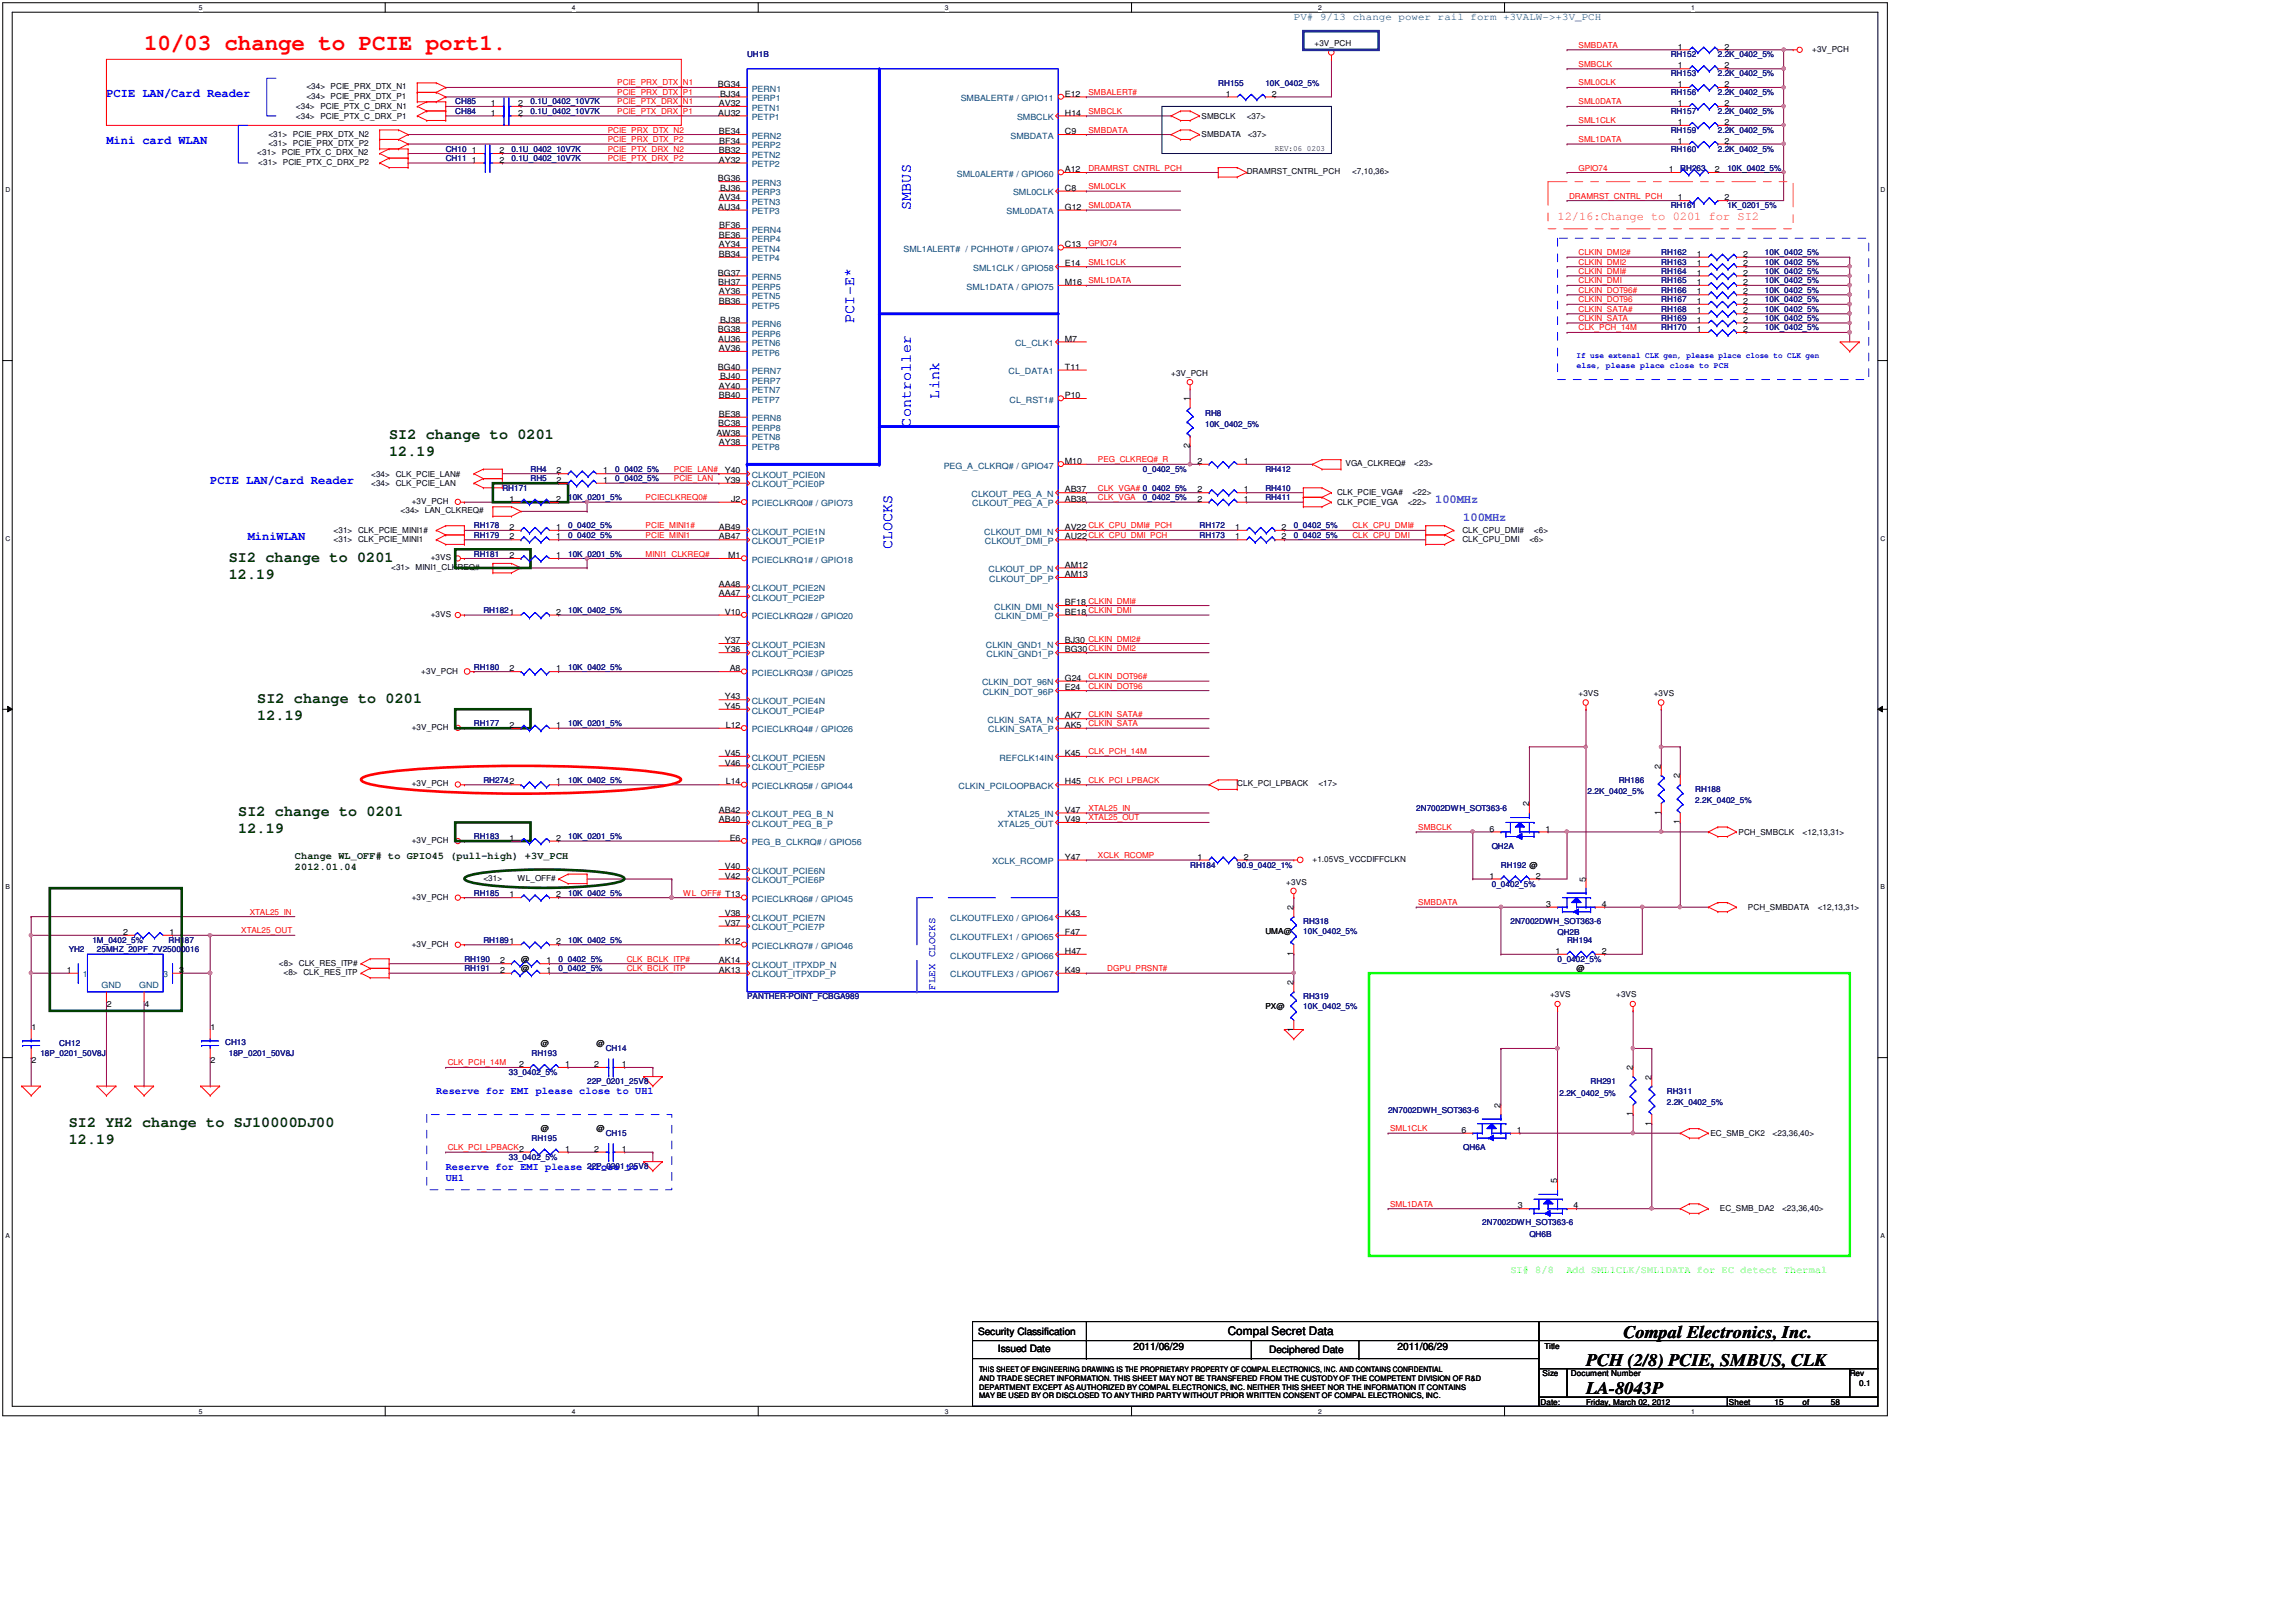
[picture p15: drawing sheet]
<svg xmlns="http://www.w3.org/2000/svg" width="297mm" height="210mm" viewBox="0 0 297 210" stroke-linecap="round" stroke-linejoin="round" font-family="sans-serif">
<defs><g id="words">
<text font-size="2.9" fill="#f00" x="18.6" y="6.4">10/03 change to PCIE port1.</text>
<g font-size="2.3">
<text x="210.1" y="173.1">Compal Electronics, Inc.</text>
<text x="205.2" y="176.8">PCH (2/8) PCIE, SMBUS, CLK</text>
<text x="205.2" y="180.4">LA-8043P</text>
</g>
<g font-size="1.9" fill="#00f">
<text x="117.8" y="27.2" transform="rotate(-90 117.8 27.2)">SMBUS</text>
<text x="110.5" y="41.8" transform="rotate(-90 110.5 41.8)">PCI-E*</text>
<text x="121.5" y="51.6" transform="rotate(-90 121.5 51.6)">Link</text>
<text x="117.8" y="55.2" transform="rotate(-90 117.8 55.2)">Controller</text>
<text x="115.4" y="71.1" transform="rotate(-90 115.4 71.1)">CLOCKS</text>
</g>
<g font-size="1.9" fill="#004000">
<text x="50.3" y="56.8">SI2 change to 0201</text>
<text x="50.3" y="59">12.19</text>
<text x="29.6" y="72.7">SI2 change to 0201</text>
<text x="29.6" y="74.9">12.19</text>
<text x="33.3" y="91">SI2 change to 0201</text>
<text x="33.3" y="93.2">12.19</text>
<text x="30.8" y="105.6">SI2 change to 0201</text>
<text x="30.8" y="107.8">12.19</text>
<text x="8.9" y="145.8">SI2 YH2 change to SJ10000DJ00</text>
<text x="8.9" y="148">12.19</text>
</g>
<g font-size="1.6" fill="#00f">
<text x="13.8" y="12.6">PCIE LAN/Card Reader</text>
<text x="13.8" y="18.7">Mini card WLAN</text>
<text x="27.2" y="62.6">PCIE LAN/Card Reader</text>
<text x="32.1" y="69.9">MiniWLAN</text>
</g>
<text font-size="1.6" fill="#ff8000" x="201.5" y="28.4">12/16:Change to 0201 for SI2</text>
<g font-size="1.6" fill="#0080ff">
<text x="185.7" y="65">100MHz</text>
<text x="189.3" y="67.4">100MHz</text>
</g>
<text font-size="1.5" x="158.8" y="172.8">Compal Secret Data</text>
<text font-size="1.3" fill="#004080" x="167.4" y="2.6">PV# 9/13 change power rail form +3VALW-&gt;+3V_PCH</text>
<g font-size="1.3" fill="#004000">
<text x="38.2" y="111.1">Change WL_OFF# to GPIO45 (pull-high) +3V_PCH</text>
<text x="38.2" y="112.6">2012.01.04</text>
</g>
<g font-size="1.3" fill="#00f">
<text x="121" y="128.1" transform="rotate(-90 121 128.1)">FLEX CLOCKS</text>
<text x="56.4" y="141.6">Reserve for EMI please close to UH1</text>
<text x="57.7" y="151.4">Reserve for EMI please close to</text>
<text x="57.7" y="152.8">UH1</text>
</g>
<g font-size="1.3" fill="#0f0">
<text x="195.4" y="164.8">SI# 8/8</text>
<text x="202.6" y="164.8">Add SML1CLK/SML1DATA for EC detect Thermal</text>
</g>
<g font-size="1.3">
<text x="126.5" y="172.7">Security Classification</text>
<text x="129.1" y="175">Issued Date</text>
<text x="146.6" y="174.7">2011/06/29</text>
<text x="164.2" y="175.1">Deciphered Date</text>
<text x="180.8" y="174.7">2011/06/29</text>
</g>
<g font-size="1.1">
<text x="170.1" y="6">+3V_PCH</text>
<text x="39.6" y="11.6">&lt;34&gt; PCIE_PRX_DTX_N1</text>
<text x="92.9" y="11.3">BG34</text>
<text x="217.1" y="11.3">1</text>
<text x="217.1" y="6.4">1</text>
<text x="217.1" y="8.9">1</text>
<text x="223.1" y="11.3">2</text>
<text x="223.1" y="6.4">2</text>
<text x="223.1" y="8.9">2</text>
<text x="234.4" y="6.7">+3V_PCH</text>
<text x="34.7" y="17.7">&lt;31&gt; PCIE_PRX_DTX_N2</text>
<text x="38.3" y="14.2">&lt;34&gt; PCIE_PTX_C_DRX_N1</text>
<text x="38.3" y="15.3">&lt;34&gt; PCIE_PTX_C_DRX_P1</text>
<text x="39.6" y="12.8">&lt;34&gt; PCIE_PRX_DTX_P1</text>
<text x="63.5" y="15">1</text>
<text x="63.5" y="13.7">1</text>
<text x="67" y="15">2</text>
<text x="67" y="13.7">2</text>
<text x="92.9" y="15">AU32</text>
<text x="93" y="17.4">BE34</text>
<text x="93" y="13.7">AV32</text>
<text x="93.2" y="12.5">BJ34</text>
<text x="137.8" y="12.5">E12</text>
<text x="137.8" y="15">H14</text>
<text x="137.8" y="17.4">C9</text>
<text x="155.4" y="15.3">SMBCLK</text>
<text x="155.4" y="17.8">SMBDATA</text>
<text x="158.6" y="12.5">1</text>
<text x="161.3" y="15.3">&lt;37&gt;</text>
<text x="161.4" y="17.8">&lt;37&gt;</text>
<text x="164.5" y="12.5">2</text>
<text x="217.1" y="13.7">1</text>
<text x="217.1" y="16.2">1</text>
<text x="223.1" y="13.7">2</text>
<text x="223.1" y="16.2">2</text>
<text x="33.3" y="20.1">&lt;31&gt; PCIE_PTX_C_DRX_N2</text>
<text x="33.4" y="21.3">&lt;31&gt; PCIE_PTX_C_DRX_P2</text>
<text x="34.7" y="18.9">&lt;31&gt; PCIE_PRX_DTX_P2</text>
<text x="61.1" y="21.1">1</text>
<text x="61.1" y="19.8">1</text>
<text x="64.6" y="21.1">2</text>
<text x="64.6" y="19.8">2</text>
<text x="92.9" y="23.5">BG36</text>
<text x="93" y="19.8">BB32</text>
<text x="93" y="21.1">AY32</text>
<text x="93.1" y="18.6">BF34</text>
<text x="137.8" y="22.3">A12</text>
<text x="161.3" y="22.5">DRAMRST_CNTRL_PCH</text>
<text x="164.9" y="19.6">REV:06 0203</text>
<text x="174.9" y="22.5">&lt;7,10,36&gt;</text>
<text x="215.9" y="22.3">1</text>
<text x="217.1" y="18.6">1</text>
<text x="221.9" y="22.3">2</text>
<text x="223.1" y="18.6">2</text>
<text x="92.9" y="27.1">AU34</text>
<text x="93" y="25.9">AV34</text>
<text x="93.1" y="29.6">BF36</text>
<text x="93.2" y="24.7">BJ36</text>
<text x="137.8" y="24.7">C8</text>
<text x="137.8" y="27.1">G12</text>
<text x="217.1" y="25.9">1</text>
<text x="223.1" y="25.9">2</text>
<text x="92.9" y="35.7">BG37</text>
<text x="93" y="30.8">BE36</text>
<text x="93" y="32">AY34</text>
<text x="93" y="33.2">BB34</text>
<text x="137.8" y="32">C13</text>
<text x="137.8" y="34.5">E14</text>
<text x="219.5" y="33.2">1</text>
<text x="219.5" y="35.7">1</text>
<text x="219.5" y="34.5">1</text>
<text x="225.5" y="33.2">2</text>
<text x="225.5" y="35.7">2</text>
<text x="225.5" y="34.5">2</text>
<text x="92.9" y="36.9">BH37</text>
<text x="93" y="38.1">AY36</text>
<text x="93" y="39.3">BB36</text>
<text x="93.2" y="41.8">BJ38</text>
<text x="137.8" y="36.9">M16</text>
<text x="219.5" y="36.9">1</text>
<text x="219.5" y="40.6">1</text>
<text x="219.5" y="38.1">1</text>
<text x="219.5" y="41.8">1</text>
<text x="219.5" y="39.3">1</text>
<text x="225.5" y="36.9">2</text>
<text x="225.5" y="40.6">2</text>
<text x="225.5" y="38.1">2</text>
<text x="225.5" y="41.8">2</text>
<text x="225.5" y="39.3">2</text>
<text x="92.9" y="43">BG38</text>
<text x="92.9" y="47.8">BG40</text>
<text x="92.9" y="44.2">AU36</text>
<text x="93" y="45.4">AV36</text>
<text x="137.8" y="44.2">M7</text>
<text x="137.8" y="47.8">T11</text>
<text x="219.5" y="43">1</text>
<text x="225.5" y="43">2</text>
<text x="93" y="53.9">BE38</text>
<text x="93" y="50.3">AY40</text>
<text x="93" y="51.5">BB40</text>
<text x="93.2" y="49.1">BJ40</text>
<text x="137.8" y="51.5">P10</text>
<text x="151.5" y="48.7">+3V_PCH</text>
<text x="153.9" y="52" transform="rotate(-90 153.9 52)">1</text>
<text x="92.7" y="56.4">AW38</text>
<text x="92.9" y="55.2">BC38</text>
<text x="93" y="57.6">AY38</text>
<text x="153.9" y="57.9" transform="rotate(-90 153.9 57.9)">2</text>
<text x="48" y="61.7">&lt;34&gt; CLK_PCIE_LAN#</text>
<text x="48" y="62.9">&lt;34&gt; CLK_PCIE_LAN</text>
<text x="53.3" y="65.2">+3V_PCH</text>
<text x="65.9" y="64.9">1</text>
<text x="71.9" y="64.9">2</text>
<text x="72" y="62.5">2</text>
<text x="72" y="61.3">2</text>
<text x="78" y="62.5">1</text>
<text x="78" y="61.3">1</text>
<text x="93.8" y="61.3">Y40</text>
<text x="93.8" y="62.5">Y39</text>
<text x="94.6" y="64.9">J2</text>
<text x="137.8" y="63.7">AB37</text>
<text x="137.8" y="64.9">AB38</text>
<text x="137.8" y="60">M10</text>
<text x="154.9" y="63.7">2</text>
<text x="154.9" y="64.9">2</text>
<text x="154.9" y="60">2</text>
<text x="160.9" y="63.7">1</text>
<text x="160.9" y="64.9">1</text>
<text x="160.9" y="60">1</text>
<text x="173" y="64.1">CLK_PCIE_VGA#</text>
<text x="173" y="65.3">CLK_PCIE_VGA</text>
<text x="174.1" y="60.3">VGA_CLKREQ#</text>
<text x="182.1" y="65.3">&lt;22&gt;</text>
<text x="182.8" y="64.1">&lt;22&gt;</text>
<text x="183" y="60.3">&lt;23&gt;</text>
<text x="43.1" y="69">&lt;31&gt; CLK_PCIE_MINI1#</text>
<text x="43.1" y="70.2">&lt;31&gt; CLK_PCIE_MINI1</text>
<text x="51.8" y="66.4">&lt;34&gt; LAN_CLKREQ#</text>
<text x="65.9" y="69.8">2</text>
<text x="65.9" y="68.6">2</text>
<text x="71.9" y="69.8">1</text>
<text x="71.9" y="68.6">1</text>
<text x="93" y="68.6">AB49</text>
<text x="93" y="69.8">AB47</text>
<text x="137.8" y="68.6">AV22 CLK_CPU_DMI#_PCH</text>
<text x="137.8" y="69.8">AU22CLK_CPU_DMI_PCH</text>
<text x="159.8" y="69.8">1</text>
<text x="159.8" y="68.6">1</text>
<text x="165.8" y="69.8">2</text>
<text x="165.8" y="68.6">2</text>
<text x="189.2" y="69">CLK_CPU_DMI#</text>
<text x="189.2" y="70.2">CLK_CPU_DMI</text>
<text x="197.9" y="70.2">&lt;6&gt;</text>
<text x="198.5" y="69">&lt;6&gt;</text>
<text x="50.6" y="73.8">&lt;31&gt; MINI1_CLKREQ#</text>
<text x="55.7" y="72.5">+3VS</text>
<text x="65.9" y="72.2">2</text>
<text x="71.9" y="72.2">1</text>
<text x="93" y="75.9">AA48</text>
<text x="93" y="77.1">AA47</text>
<text x="94.2" y="72.2">M1</text>
<text x="137.8" y="74.7">AM13</text>
<text x="137.8" y="73.5">AM12</text>
<text x="55.7" y="79.8">+3VS</text>
<text x="71.9" y="79.6">2</text>
<text x="93.8" y="83.2">Y37</text>
<text x="93.8" y="79.6">V10</text>
<text x="137.8" y="83.2">BJ30 CLKIN_DMI2#</text>
<text x="137.8" y="78.3">BF18 CLKIN_DMI#</text>
<text x="137.8" y="79.6">BE18 CLKIN_DMI</text>
<text x="54.5" y="87.2">+3V_PCH</text>
<text x="65.9" y="86.9">2</text>
<text x="71.9" y="86.9">1</text>
<text x="93.8" y="84.4">Y36</text>
<text x="94.4" y="86.9">A8</text>
<text x="137.8" y="84.4">BG30CLKIN_DMI2</text>
<text x="137.8" y="88.1">G24</text>
<text x="137.8" y="89.3">E24</text>
<text x="53.3" y="94.5">+3V_PCH</text>
<text x="65.9" y="94.2">2</text>
<text x="71.9" y="94.2">1</text>
<text x="93.8" y="90.5">Y43</text>
<text x="93.8" y="91.7">Y45</text>
<text x="93.9" y="94.2">L12</text>
<text x="137.8" y="93">AK7</text>
<text x="137.8" y="94.2">AK5</text>
<text x="204.2" y="90.1">+3VS</text>
<text x="213.9" y="90.1">+3VS</text>
<text x="53.3" y="101.8">+3V_PCH</text>
<text x="71.9" y="101.5">1</text>
<text x="93.8" y="97.8">V45</text>
<text x="93.8" y="99.1">V46</text>
<text x="93.9" y="101.5">L14</text>
<text x="137.8" y="97.8">K45</text>
<text x="137.8" y="101.5">H45</text>
<text x="160.1" y="101.8">CLK_PCI_LPBACK</text>
<text x="170.6" y="101.8">&lt;17&gt;</text>
<text x="214.9" y="99.5" transform="rotate(-90 214.9 99.5)">2</text>
<text x="217.3" y="100.7" transform="rotate(-90 217.3 100.7)">2</text>
<text x="93" y="106.4">AB40</text>
<text x="93" y="105.2">AB42</text>
<text x="137.8" y="105.2">V47</text>
<text x="137.8" y="106.4">V49</text>
<text x="192.7" y="107.6">6</text>
<text x="197.8" y="104.4" transform="rotate(-90 197.8 104.4)">2</text>
<text x="199.9" y="107.6">1</text>
<text x="214.9" y="105.5" transform="rotate(-90 214.9 105.5)">1</text>
<text x="217.3" y="106.7" transform="rotate(-90 217.3 106.7)">1</text>
<text x="224.9" y="108">PCH_SMBCLK</text>
<text x="233.2" y="108">&lt;12,13,31&gt;</text>
<text x="53.3" y="109.1">+3V_PCH</text>
<text x="62.5" y="114">&lt;31&gt;</text>
<text x="65.9" y="108.8">1</text>
<text x="66.9" y="114">WL_OFF#</text>
<text x="71.9" y="108.8">2</text>
<text x="93.8" y="112.5">V40</text>
<text x="93.8" y="113.7">V42</text>
<text x="94.4" y="108.8">E6</text>
<text x="137.8" y="111.3">Y47</text>
<text x="154.9" y="111.3">1</text>
<text x="160.9" y="111.3">2</text>
<text x="169.8" y="111.6">+1.05VS_VCCDIFFCLKN</text>
<text x="192.7" y="113.7">1</text>
<text x="198.7" y="113.7">2</text>
<text x="53.3" y="116.4">+3V_PCH</text>
<text x="65.9" y="116.1">1</text>
<text x="71.9" y="116.1">2</text>
<text x="93.8" y="118.6">V38</text>
<text x="93.8" y="119.8">V37</text>
<text x="137.8" y="118.6">K43</text>
<text x="166.4" y="114.5">+3VS</text>
<text x="167.3" y="117.8" transform="rotate(-90 167.3 117.8)">2</text>
<text x="200" y="117.4">3</text>
<text x="205.1" y="114.1" transform="rotate(-90 205.1 114.1)">5</text>
<text x="207.2" y="117.4">4</text>
<text x="226.1" y="117.8">PCH_SMBDATA</text>
<text x="235.2" y="117.8">&lt;12,13,31&gt;</text>
<text x="8.6" y="125.9">1</text>
<text x="15.9" y="121">2</text>
<text x="21.9" y="121">1</text>
<text x="23.2" y="125.9">3</text>
<text x="36.1" y="125">&lt;8&gt; CLK_RES_ITP#</text>
<text x="53.3" y="122.5">+3V_PCH</text>
<text x="64.7" y="124.7">2</text>
<text x="64.7" y="125.9">2</text>
<text x="67.4" y="124.5">@</text>
<text x="67.4" y="125.7">@</text>
<text x="70.7" y="124.7">1</text>
<text x="70.7" y="125.9">1</text>
<text x="71.9" y="122.2">2</text>
<text x="93" y="124.7">AK14</text>
<text x="93" y="125.9">AK13</text>
<text x="93.8" y="122.2">K12</text>
<text x="137.8" y="121">F47</text>
<text x="137.8" y="123.4">H47</text>
<text x="137.8" y="125.9">K49</text>
<text x="163.7" y="120.8">UMA@</text>
<text x="167.3" y="123.7" transform="rotate(-90 167.3 123.7)">1</text>
<text x="201.2" y="123.4">1</text>
<text x="204" y="125.7">@</text>
<text x="207.2" y="123.4">2</text>
<text x="13.8" y="130.3">2</text>
<text x="18.7" y="130.3">4</text>
<text x="36.7" y="126.2">&lt;8&gt; CLK_RES_ITP</text>
<text x="163.7" y="130.6">PX@</text>
<text x="167.3" y="127.5" transform="rotate(-90 167.3 127.5)">2</text>
<text x="200.5" y="129.1">+3VS</text>
<text x="209.1" y="129.1">+3VS</text>
<text x="4.1" y="133.4">1</text>
<text x="4.1" y="137.6">2</text>
<text x="27.2" y="133.4">1</text>
<text x="27.2" y="137.6">2</text>
<text x="70" y="135.4">@</text>
<text x="77.2" y="135.4">@</text>
<text x="167.3" y="133.5" transform="rotate(-90 167.3 133.5)">1</text>
<text x="67.1" y="138.1">2</text>
<text x="73.1" y="138.1">1</text>
<text x="76.9" y="138.1">2</text>
<text x="80.4" y="138.1">1</text>
<text x="194.1" y="143.4" transform="rotate(-90 194.1 143.4)">2</text>
<text x="211.2" y="138.5" transform="rotate(-90 211.2 138.5)">2</text>
<text x="213.7" y="139.7" transform="rotate(-90 213.7 139.7)">2</text>
<text x="70" y="146.4">@</text>
<text x="73.1" y="149.1">1</text>
<text x="76.9" y="149.1">2</text>
<text x="77.2" y="146.4">@</text>
<text x="80.4" y="149.1">1</text>
<text x="189.1" y="146.6">6</text>
<text x="196.3" y="146.6">1</text>
<text x="211.2" y="144.5" transform="rotate(-90 211.2 144.5)">1</text>
<text x="213.7" y="145.7" transform="rotate(-90 213.7 145.7)">1</text>
<text x="221.3" y="147">EC_SMB_CK2</text>
<text x="229.3" y="147">&lt;23,36,40&gt;</text>
<text x="201.5" y="153.1" transform="rotate(-90 201.5 153.1)">5</text>
<text x="196.4" y="156.4">3</text>
<text x="203.6" y="156.4">4</text>
<text x="222.5" y="156.8">EC_SMB_DA2</text>
<text x="230.5" y="156.8">&lt;23,36,40&gt;</text>
<text x="199.6" y="178.1">Size</text>
<text x="199.8" y="174.6">Title</text>
<text x="203.2" y="178.1">Document Number</text>
<text x="239.3" y="178.1">Rev</text>
<text x="240.5" y="179.3">0.1</text>
<text x="199.3" y="181.8">Date:</text>
<text x="205.2" y="181.8">Friday, March 02, 2012</text>
<text x="223.7" y="181.8">Sheet</text>
<text x="229.6" y="181.8">15</text>
<text x="233.2" y="181.8">of</text>
<text x="236.8" y="181.8">58</text>
</g>
<g font-size="1.1" fill="#f00">
<text x="79.8" y="11.1">PCIE_PRX_DTX_N1</text>
<text x="204.2" y="6.2">SMBDATA</text>
<text x="204.2" y="8.6">SMBCLK</text>
<text x="204.2" y="11.1">SML0CLK</text>
<text x="78.6" y="17.2">PCIE_PRX_DTX_N2</text>
<text x="79.8" y="13.5">PCIE_PTX_DRX_N1</text>
<text x="79.8" y="12.3">PCIE_PRX_DTX_P1</text>
<text x="79.8" y="14.7">PCIE_PTX_DRX_P1</text>
<text x="140.8" y="12.3">SMBALERT#</text>
<text x="140.8" y="14.7">SMBCLK</text>
<text x="140.8" y="17.2">SMBDATA</text>
<text x="204.2" y="16">SML1CLK</text>
<text x="204.2" y="13.5">SML0DATA</text>
<text x="78.6" y="20.8">PCIE_PTX_DRX_P2</text>
<text x="78.6" y="19.6">PCIE_PTX_DRX_N2</text>
<text x="78.6" y="18.4">PCIE_PRX_DTX_P2</text>
<text x="140.8" y="22.1">DRAMRST_CNTRL_PCH</text>
<text x="204.2" y="18.4">SML1DATA</text>
<text x="204.2" y="22.1">GPIO74</text>
<text x="140.8" y="24.5">SML0CLK</text>
<text x="140.8" y="26.9">SML0DATA</text>
<text x="203" y="25.7">DRAMRST_CNTRL_PCH</text>
<text x="140.8" y="34.3">SML1CLK</text>
<text x="140.8" y="31.8">GPIO74</text>
<text x="204.2" y="35.4">CLKIN_DMI#</text>
<text x="204.2" y="33">CLKIN_DMI2#</text>
<text x="204.2" y="34.3">CLKIN_DMI2</text>
<text x="140.8" y="36.7">SML1DATA</text>
<text x="204.2" y="36.7">CLKIN_DMI</text>
<text x="204.2" y="39.1">CLKIN_DOT96</text>
<text x="204.2" y="37.9">CLKIN_DOT96#</text>
<text x="204.2" y="41.5">CLKIN_SATA</text>
<text x="204.2" y="40.4">CLKIN_SATA#</text>
<text x="204.2" y="42.8">CLK_PCH_14M</text>
<text x="142" y="59.8">PEG_CLKREQ#_R</text>
<text x="83.5" y="64.7">PCIECLKREQ0#</text>
<text x="87.2" y="61.1">PCIE_LAN#</text>
<text x="87.2" y="62.3">PCIE_LAN</text>
<text x="142" y="63.5">CLK_VGA# 0_0402_5%</text>
<text x="142" y="64.7">CLK_VGA</text>
<text x="83.5" y="69.6">PCIE_MINI1</text>
<text x="83.5" y="68.4">PCIE_MINI1#</text>
<text x="175" y="69.6">CLK_CPU_DMI</text>
<text x="175" y="68.4">CLK_CPU_DMI#</text>
<text x="83.5" y="72">MINI1_CLKREQ#</text>
<text x="140.8" y="89.1">CLKIN_DOT96</text>
<text x="140.8" y="87.9">CLKIN_DOT96#</text>
<text x="140.8" y="94">CLKIN_SATA</text>
<text x="140.8" y="92.8">CLKIN_SATA#</text>
<text x="140.8" y="101.3">CLK_PCI_LPBACK</text>
<text x="140.8" y="97.6">CLK_PCH_14M</text>
<text x="140.8" y="104.9">XTAL25_IN</text>
<text x="140.8" y="106.2">XTAL25_OUT</text>
<text x="183.5" y="107.4">SMBCLK</text>
<text x="142" y="111">XCLK_RCOMP</text>
<text x="32.3" y="118.4">XTAL25_IN</text>
<text x="88.4" y="115.9">WL_OFF# T13</text>
<text x="183.5" y="117.1">SMBDATA</text>
<text x="31.2" y="120.8">XTAL25_OUT</text>
<text x="81.1" y="125.7">CLK_BCLK_ITP</text>
<text x="81.1" y="124.5">CLK_BCLK_ITP#</text>
<text x="143.3" y="125.7">DGPU_PRSNT#</text>
<text x="57.9" y="137.9">CLK_PCH_14M</text>
<text x="57.9" y="148.8">CLK_PCI_LPBACK2</text>
<text x="179.8" y="146.4">SML1CLK</text>
<text x="179.8" y="156.2">SML1DATA</text>
</g>
<g font-size="1.1" fill="#000080">
<text x="96.7" y="7.4">UH1B</text>
<text x="157.6" y="11.1">RH155</text>
<text x="163.7" y="11.1">10K_0402_5%</text>
<text x="216.2" y="7.4">RH152</text>
<text x="216.2" y="9.9">RH153</text>
<text x="222.2" y="7.4">2.2K_0402_5%</text>
<text x="222.2" y="9.9">2.2K_0402_5%</text>
<text x="58.9" y="14.7">CH84</text>
<text x="58.9" y="13.5">CH85</text>
<text x="68.6" y="14.7">0.1U_0402_10V7K</text>
<text x="68.6" y="13.5">0.1U_0402_10V7K</text>
<text x="216.2" y="12.3">RH156</text>
<text x="216.2" y="14.7">RH157</text>
<text x="216.2" y="17.2">RH159</text>
<text x="222.2" y="12.3">2.2K_0402_5%</text>
<text x="222.2" y="14.7">2.2K_0402_5%</text>
<text x="222.2" y="17.2">2.2K_0402_5%</text>
<text x="57.7" y="20.8">CH11</text>
<text x="57.7" y="19.6">CH10</text>
<text x="66.2" y="20.8">0.1U_0402_10V7K</text>
<text x="66.2" y="19.6">0.1U_0402_10V7K</text>
<text x="216.2" y="19.6">RH160</text>
<text x="217.4" y="22.1">RH263</text>
<text x="222.2" y="19.6">2.2K_0402_5%</text>
<text x="223.5" y="22.1">10K_0402_5%</text>
<text x="216.2" y="26.9">RH161</text>
<text x="223.5" y="26.9">1K_0201_5%</text>
<text x="214.9" y="33">RH162</text>
<text x="214.9" y="35.5">RH164</text>
<text x="214.9" y="34.3">RH163</text>
<text x="228.3" y="33">10K_0402_5%</text>
<text x="228.3" y="35.5">10K_0402_5%</text>
<text x="228.3" y="34.3">10K_0402_5%</text>
<text x="214.9" y="36.7">RH165</text>
<text x="214.9" y="40.4">RH168</text>
<text x="214.9" y="37.9">RH166</text>
<text x="214.9" y="41.6">RH169</text>
<text x="214.9" y="39.1">RH167</text>
<text x="228.3" y="36.7">10K_0402_5%</text>
<text x="228.3" y="40.4">10K_0402_5%</text>
<text x="228.3" y="37.9">10K_0402_5%</text>
<text x="228.3" y="41.6">10K_0402_5%</text>
<text x="228.3" y="39.1">10K_0402_5%</text>
<text x="214.9" y="42.8">RH170</text>
<text x="228.3" y="42.8">10K_0402_5%</text>
<text x="155.9" y="53.8">RH8</text>
<text x="155.9" y="55.2">10K_0402_5%</text>
<text x="65" y="63.5">RH171</text>
<text x="68.6" y="62.3">RH5</text>
<text x="68.6" y="61.1">RH4</text>
<text x="73.5" y="64.7">10K_0201_5%</text>
<text x="79.6" y="62.3">0_0402_5%</text>
<text x="79.6" y="61.1">0_0402_5%</text>
<text x="147.9" y="64.7">0_0402_5%</text>
<text x="147.9" y="61.1">0_0402_5%</text>
<text x="163.7" y="63.5">RH410</text>
<text x="163.7" y="64.7">RH411</text>
<text x="163.7" y="61.1">RH412</text>
<text x="61.3" y="69.6">RH179</text>
<text x="61.3" y="68.4">RH178</text>
<text x="73.5" y="69.6">0_0402_5%</text>
<text x="73.5" y="68.4">0_0402_5%</text>
<text x="155.2" y="69.6">RH173</text>
<text x="155.2" y="68.4">RH172</text>
<text x="167.4" y="69.6">0_0402_5%</text>
<text x="167.4" y="68.4">0_0402_5%</text>
<text x="61.3" y="72.1">RH181</text>
<text x="73.5" y="72.1">10K_0201_5%</text>
<text x="62.5" y="79.3">RH1821</text>
<text x="73.5" y="79.3">10K_0402_5%</text>
<text x="61.3" y="86.7">RH180</text>
<text x="73.5" y="86.7">10K_0402_5%</text>
<text x="61.3" y="94">RH177</text>
<text x="73.5" y="94">10K_0201_5%</text>
<text x="62.5" y="101.3">RH2742</text>
<text x="73.5" y="101.3">10K_0402_5%</text>
<text x="209.4" y="101.3">RH186</text>
<text x="183.2" y="104.9">2N7002DWH_SOT363-6</text>
<text x="205.4" y="102.7">2.2K_0402_5%</text>
<text x="219.3" y="102.5">RH188</text>
<text x="219.3" y="104">2.2K_0402_5%</text>
<text x="61.3" y="108.6">RH183</text>
<text x="73.5" y="108.6">10K_0201_5%</text>
<text x="154" y="112.3">RH184</text>
<text x="160.1" y="112.3">90.9_0402_1%</text>
<text x="193" y="109.8">QH2A</text>
<text x="194.2" y="112.3">RH192 @</text>
<text x="61.3" y="115.9">RH185</text>
<text x="73.5" y="115.9">10K_0402_5%</text>
<text x="168.6" y="119.6">RH318</text>
<text x="193" y="114.7">0_0402_5%</text>
<text x="195.4" y="119.6">2N7002DWH_SOT363-6</text>
<text x="8.9" y="123.2">YH2</text>
<text x="12" y="122">1M_0402_5%</text>
<text x="12.5" y="123.2">25MHZ_20PF_7V25000016</text>
<text x="21.8" y="122">RH187</text>
<text x="60.1" y="124.5">RH190</text>
<text x="60.1" y="125.7">RH191</text>
<text x="62.5" y="122">RH1891</text>
<text x="72.3" y="124.5">0_0402_5%</text>
<text x="72.3" y="125.7">0_0402_5%</text>
<text x="73.5" y="122">10K_0402_5%</text>
<text x="168.6" y="120.8">10K_0402_5%</text>
<text x="201.5" y="124.5">0_0402_5%</text>
<text x="201.5" y="121">QH2B</text>
<text x="202.7" y="122">RH194</text>
<text x="96.7" y="129.3">PANTHER-POINT_FCBGA989</text>
<text x="168.6" y="129.3">RH319</text>
<text x="168.6" y="130.6">10K_0402_5%</text>
<text x="5.2" y="136.7">18P_0201_50V8J</text>
<text x="7.7" y="135.4">CH12</text>
<text x="29.1" y="135.2">CH13</text>
<text x="29.6" y="136.7">18P_0201_50V8J</text>
<text x="68.8" y="136.7">RH193</text>
<text x="78.4" y="136.1">CH14</text>
<text x="65.8" y="139.1">33_0402_5%</text>
<text x="76" y="140.3">22P_0201_25V8</text>
<text x="179.6" y="144">2N7002DWH_SOT363-6</text>
<text x="201.8" y="141.8">2.2K_0402_5%</text>
<text x="205.8" y="140.3">RH291</text>
<text x="215.6" y="141.5">RH311</text>
<text x="215.6" y="143">2.2K_0402_5%</text>
<text x="68.8" y="147.6">RH195</text>
<text x="78.4" y="147">CH15</text>
<text x="189.3" y="148.8">QH6A</text>
<text x="65.8" y="150.1">33_0402_5%</text>
<text x="76" y="151.3">22P_0201_25V8</text>
<text x="191.8" y="158.6">2N7002DWH_SOT363-6</text>
<text x="197.9" y="160.1">QH6B</text>
</g>
<g font-size="1.1" fill="#004080">
<text x="97.2" y="11.9">PERN1</text>
<text x="97.2" y="13.1">PERP1</text>
<text x="97.2" y="18">PERN2</text>
<text x="97.2" y="14.3">PETN1</text>
<text x="97.2" y="15.5">PETP1</text>
<text x="124.3" y="13.1">SMBALERT# / GPIO11</text>
<text x="130.7" y="18">SMBDATA</text>
<text x="131.6" y="15.5">SMBCLK</text>
<text x="97.2" y="19.2">PERP2</text>
<text x="97.2" y="20.4">PETN2</text>
<text x="97.2" y="21.6">PETP2</text>
<text x="123.8" y="22.9">SML0ALERT# / GPIO60</text>
<text x="97.2" y="24.1">PERN3</text>
<text x="97.2" y="25.3">PERP3</text>
<text x="97.2" y="26.5">PETN3</text>
<text x="97.2" y="27.7">PETP3</text>
<text x="130.2" y="27.7">SML0DATA</text>
<text x="131.1" y="25.3">SML0CLK</text>
<text x="97.2" y="30.2">PERN4</text>
<text x="97.2" y="31.4">PERP4</text>
<text x="97.2" y="32.6">PETN4</text>
<text x="97.2" y="33.8">PETP4</text>
<text x="116.9" y="32.6">SML1ALERT# / PCHHOT# / GPIO74</text>
<text x="125.9" y="35.1">SML1CLK / GPIO58</text>
<text x="97.2" y="36.2">PERN5</text>
<text x="97.2" y="37.5">PERP5</text>
<text x="97.2" y="38.7">PETN5</text>
<text x="97.2" y="39.9">PETP5</text>
<text x="125.1" y="37.5">SML1DATA / GPIO75</text>
<text x="97.2" y="42.3">PERN6</text>
<text x="97.2" y="43.6">PERP6</text>
<text x="97.2" y="44.8">PETN6</text>
<text x="97.2" y="46">PETP6</text>
<text x="131.3" y="44.8">CL_CLK1</text>
<text x="97.2" y="48.4">PERN7</text>
<text x="97.2" y="49.7">PERP7</text>
<text x="97.2" y="50.9">PETN7</text>
<text x="97.2" y="52.1">PETP7</text>
<text x="130.5" y="48.4">CL_DATA1</text>
<text x="130.6" y="52.1">CL_RST1#</text>
<text x="97.2" y="54.5">PERN8</text>
<text x="97.2" y="55.8">PERP8</text>
<text x="97.2" y="57">PETN8</text>
<text x="97.2" y="58.2">PETP8</text>
<text x="97.2" y="61.9">CLKOUT_PCIE0N</text>
<text x="97.2" y="63.1">CLKOUT_PCIE0P</text>
<text x="97.2" y="65.5">PCIECLKRQ0# / GPIO73</text>
<text x="122.1" y="60.6">PEG_A_CLKRQ# / GPIO47</text>
<text x="125.7" y="64.3">CLKOUT_PEG_A_N</text>
<text x="125.8" y="65.5">CLKOUT_PEG_A_P</text>
<text x="97.2" y="69.2">CLKOUT_PCIE1N</text>
<text x="97.2" y="70.4">CLKOUT_PCIE1P</text>
<text x="127.3" y="69.2">CLKOUT_DMI_N</text>
<text x="127.4" y="70.4">CLKOUT_DMI_P</text>
<text x="97.2" y="76.5">CLKOUT_PCIE2N</text>
<text x="97.2" y="77.7">CLKOUT_PCIE2P</text>
<text x="97.2" y="72.8">PCIECLKRQ1# / GPIO18</text>
<text x="127.9" y="74">CLKOUT_DP_N</text>
<text x="128" y="75.3">CLKOUT_DP_P</text>
<text x="97.2" y="83.8">CLKOUT_PCIE3N</text>
<text x="97.2" y="80.1">PCIECLKRQ2# / GPIO20</text>
<text x="127.6" y="83.8">CLKIN_GND1_N</text>
<text x="128.6" y="78.9">CLKIN_DMI_N</text>
<text x="128.7" y="80.1">CLKIN_DMI_P</text>
<text x="97.2" y="85">CLKOUT_PCIE3P</text>
<text x="97.2" y="87.5">PCIECLKRQ3# / GPIO25</text>
<text x="127" y="88.7">CLKIN_DOT_96N</text>
<text x="127.1" y="89.9">CLKIN_DOT_96P</text>
<text x="127.6" y="85">CLKIN_GND1_P</text>
<text x="97.2" y="91.1">CLKOUT_PCIE4N</text>
<text x="97.2" y="92.3">CLKOUT_PCIE4P</text>
<text x="97.2" y="94.8">PCIECLKRQ4# / GPIO26</text>
<text x="127.8" y="93.6">CLKIN_SATA_N</text>
<text x="127.9" y="94.8">CLKIN_SATA_P</text>
<text x="97.2" y="98.4">CLKOUT_PCIE5N</text>
<text x="97.2" y="99.7">CLKOUT_PCIE5P</text>
<text x="129.3" y="98.4">REFCLK14IN</text>
<text x="97.2" y="102.1">PCIECLKRQ5# / GPIO44</text>
<text x="97.2" y="107">CLKOUT_PEG_B_P</text>
<text x="97.2" y="105.8">CLKOUT_PEG_B_N</text>
<text x="124" y="102.1">CLKIN_PCILOOPBACK</text>
<text x="129.1" y="107">XTAL25_OUT</text>
<text x="130.3" y="105.8">XTAL25_IN</text>
<text x="97.2" y="109.4">PEG_B_CLKRQ# / GPIO56</text>
<text x="97.2" y="113.1">CLKOUT_PCIE6N</text>
<text x="128.4" y="111.8">XCLK_RCOMP</text>
<text x="97.2" y="114.3">CLKOUT_PCIE6P</text>
<text x="97.2" y="119.2">CLKOUT_PCIE7N</text>
<text x="97.2" y="116.7">PCIECLKRQ6# / GPIO45</text>
<text x="122.9" y="119.2">CLKOUTFLEX0 / GPIO64</text>
<text x="97.2" y="122.8">PCIECLKRQ7# / GPIO46</text>
<text x="97.2" y="120.4">CLKOUT_PCIE7P</text>
<text x="97.2" y="125.3">CLKOUT_ITPXDP_N</text>
<text x="122.9" y="121.6">CLKOUTFLEX1 / GPIO65</text>
<text x="122.9" y="124">CLKOUTFLEX2 / GPIO66</text>
<text x="10.7" y="126.5">1</text>
<text x="13.1" y="127.8">GND</text>
<text x="18" y="127.8">GND</text>
<text x="21.1" y="126.5">3</text>
<text x="97.2" y="126.5">CLKOUT_ITPXDP_P</text>
<text x="122.9" y="126.5">CLKOUTFLEX3 / GPIO67</text>
</g>
<g font-size="1.1" fill="#00f">
<text x="204" y="46.4">If use extenal CLK gen, please place close to CLK gen</text>
<text x="204" y="47.6">else, please place close to PCH</text>
</g>
<g font-size="1">
<text x="126.7" y="179.8">DEPARTMENT EXCEPT AS AUTHORIZED BY COMPAL ELECTRONICS, INC. NEITHER THIS SHEET NOR THE INFORMATION IT CONTAINS</text>
<text x="126.7" y="177.5">THIS SHEET OF ENGINEERING DRAWING IS THE PROPRIETARY PROPERTY OF COMPAL ELECTRONICS, INC. AND CONTAINS CONFIDENTIAL</text>
<text x="126.7" y="178.7">AND TRADE SECRET INFORMATION. THIS SHEET MAY NOT BE TRANSFERED FROM THE CUSTODY OF THE COMPETENT DIVISION OF R&amp;D</text>
<text x="126.7" y="181">MAY BE USED BY OR DISCLOSED TO ANY THIRD PARTY WITHOUT PRIOR WRITTEN CONSENT OF COMPAL ELECTRONICS, INC.</text>
</g>
<g font-size=".9">
<text x="25.7" y="1.3">5</text>
<text x="74" y="1.3">4</text>
<text x="122.2" y="1.3">3</text>
<text x="170.5" y="1.3">2</text>
<text x="218.8" y="1.3">1</text>
<text x=".7" y="24.9">D</text>
<text x="243.3" y="24.9">D</text>
<text x=".7" y="70">C</text>
<text x="243.3" y="70">C</text>
<text x=".7" y="115.1">B</text>
<text x="243.3" y="115.1">B</text>
<text x=".7" y="160.2">A</text>
<text x="243.3" y="160.2">A</text>
<text x="25.7" y="183">5</text>
<text x="74" y="183">4</text>
<text x="122.2" y="183">3</text>
<text x="170.5" y="183">2</text>
<text x="218.8" y="183">1</text>
</g>
</g></defs>
<path d="M.4 .4h243.8v182.8h-243.8zM1.6 1.6h241.3v180.4h-241.3z" fill="none" stroke="#000" stroke-width=".13"/>
<g fill="#fff">
<path d="M25.7 .5h.5v1h-.5z"/>
<path d="M25.7 182.2h.5v.9h-.5z"/>
</g>
<path d="M49.8 .4v1.2M49.8 182v1.2" fill="none" stroke="#000" stroke-width=".13"/>
<g fill="#fff">
<path d="M74 .5h.4v1h-.4z"/>
<path d="M74 182.2h.4v.9h-.4z"/>
</g>
<path d="M98.1 .4v1.2M98.1 182v1.2" fill="none" stroke="#000" stroke-width=".13"/>
<g fill="#fff">
<path d="M122.2 .5h.5v1h-.5z"/>
<path d="M122.2 182.2h.5v.9h-.5z"/>
</g>
<path d="M146.4 .4v1.2M146.4 182v1.2" fill="none" stroke="#000" stroke-width=".13"/>
<g fill="#fff">
<path d="M170.5 .5h.5v1h-.5z"/>
<path d="M170.5 182.2h.5v.9h-.5z"/>
</g>
<path d="M194.6 .4v1.2M194.6 182v1.2" fill="none" stroke="#000" stroke-width=".13"/>
<g fill="#fff">
<path d="M218.8 .5h.4v1h-.4z"/>
<path d="M218.8 182.2h.4v.9h-.4z"/>
<path d="M.7 24.1h.6v1h-.6z"/>
<path d="M243.3 24.1h.6v1h-.6z"/>
<path d="M.7 69.2h.6v1h-.6z"/>
<path d="M243.3 69.2h.6v1h-.6z"/>
</g>
<path d="M.4 46.7h1.2M242.9 46.7h1.3" fill="none" stroke="#000" stroke-width=".13"/>
<g fill="#fff">
<path d="M.7 114.3h.5v1h-.5z"/>
<path d="M243.3 114.3h.5v1h-.5z"/>
</g>
<path d="M.4 91.8h1.2M1 91.4l.6 .4-.6 .3zM242.9 91.8l.6-.4v.7zM242.9 91.8h1.3" fill="none" stroke="#000" stroke-width=".13"/>
<path d="M1 91.4l.6 .4-.6 .3zM242.9 91.8l.6-.4v.7z" fill="#000"/>
<g fill="#fff">
<path d="M.7 159.4h.5v1h-.5z"/>
<path d="M243.3 159.4h.5v1h-.5z"/>
</g>
<path d="M.4 136.9h1.2M242.9 136.9h1.3" fill="none" stroke="#000" stroke-width=".13"/>
<path d="M27.2 125.9h.1M27.2 125.9v7.3" fill="none" stroke="#800040" stroke-width=".13"/>
<path d="M27 125.7h.3l.1 .2-.1 .1-.2 .1-.1-.1z" fill-rule="evenodd" fill="#f0f"/>
<path d="M27 125.7h.3l.1 .2-.1 .1-.2 .1-.1-.1z" fill="none" stroke="#f0f" stroke-width=".13"/>
<path d="M4 125.9h.1M4 136.9h.1M4 125.9h4.9M4 136.9v3.6M23.5 125.9h.1M23.5 125.9h3.7M27.2 121h.1M27.2 136.9v3.6M27.2 121h11M27.2 140.5h.1" fill="none" stroke="#800040" stroke-width=".13"/>
<path d="M27 120.9h.3l.1 .1-.1 .2h-.2h-.1z" fill-rule="evenodd" fill="#f0f"/>
<path d="M27 120.9h.3l.1 .1-.1 .2h-.2h-.1z" fill="none" stroke="#f0f" stroke-width=".13"/>
<path d="M27.2 121h.1M27.2 121v4.9" fill="none" stroke="#800040" stroke-width=".13"/>
<path d="M27 125.7h.3l.1 .2-.1 .1-.2 .1-.1-.1z" fill-rule="evenodd" fill="#f0f"/>
<path d="M27 125.7h.3l.1 .2-.1 .1-.2 .1-.1-.1z" fill="none" stroke="#f0f" stroke-width=".13"/>
<path d="M4 118.6h.1M4 118.6h34.2M4 121h.1M4 125.9h.1M4 121h12.2M4 125.9v7.3" fill="none" stroke="#800040" stroke-width=".13"/>
<path d="M3.8 125.7h.3l.1 .2-.1 .1-.1 .1-.2-.1z" fill-rule="evenodd" fill="#f0f"/>
<path d="M3.8 125.7h.3l.1 .2-.1 .1-.1 .1-.2-.1z" fill="none" stroke="#f0f" stroke-width=".13"/>
<path d="M4 118.6h.1M4 118.6v7.3M140.5 105.2h.1M140.5 106.4h.1M140.5 105.2h15.9M140.5 106.4h15.9M4 121h.1" fill="none" stroke="#800040" stroke-width=".13"/>
<path d="M3.8 120.9h.3l.1 .1-.1 .2h-.1h-.2z" fill-rule="evenodd" fill="#f0f"/>
<path d="M3.8 120.9h.3l.1 .1-.1 .2h-.1h-.2z" fill="none" stroke="#f0f" stroke-width=".13"/>
<g fill="none" stroke="#800040" stroke-width=".13">
<path d="M202.7 6.4h.1M202.7 8.9h.1M202.7 16.2h.1M202.7 18.6h.1M202.7 11.3h.1M202.7 13.8h.1M202.7 6.4h14.7M202.7 8.9h14.7M202.7 16.2h14.7M202.7 18.6h14.7M202.7 11.3h14.7M202.7 13.8h14.7"/>
<path d="M223.5 11.3h.1M223.5 11.3h7.3M230.8 6.4h.1M230.8 6.4v2.5M140.5 34.5h.1M140.5 36.9h.1M140.5 24.7h.1M140.5 27.2h.1M140.5 22.3h.1M140.5 34.5h12.2M140.5 36.9h12.2M140.5 24.7h12.2"/>
<path d="M140.5 27.2h12.2M140.5 22.3h17.1M202.7 26h.1M202.7 26h14.7M223.5 26h.1M223.5 26h7.3M60.1 108.8h.1M60.1 108.8h6.1M72.3 108.8h.1M72.3 108.8h20.7M86.9 116.2h.1M86.9 116.2h6.1"/>
<path d="M140.5 111.3h.1M140.5 101.6h.1M140.5 111.3h14.7M140.5 101.6h15.9M161.3 111.3h.1M161.3 111.3h6.1M60.1 122.3h.1M60.1 122.3h6.1M71.1 125.9h.1M71.1 124.7h.1M71.1 125.9h21.9M71.1 124.7h21.9"/>
</g>
<path d="M230.6 11.2h.3l.1 .1-.1 .2h-.1h-.2z" fill-rule="evenodd" fill="#f0f"/>
<path d="M230.6 11.2h.3l.1 .1-.1 .2h-.1h-.2z" fill="none" stroke="#f0f" stroke-width=".13"/>
<path d="M223.5 16.2h.1M223.5 16.2h7.3M230.8 16.2h.1M230.8 13.8h.1M230.8 13.8v4.8" fill="none" stroke="#800040" stroke-width=".13"/>
<path d="M230.6 16h.3l.1 .2-.1 .1-.1 .1-.2-.1z" fill-rule="evenodd" fill="#f0f"/>
<path d="M230.6 16h.3l.1 .2-.1 .1-.1 .1-.2-.1z" fill="none" stroke="#f0f" stroke-width=".13"/>
<path d="M223.5 18.6h.1M223.5 18.6h7.3" fill="none" stroke="#800040" stroke-width=".13"/>
<path d="M230.6 18.4h.3l.1 .2-.1 .2-.1 .1-.2-.1z" fill-rule="evenodd" fill="#f0f"/>
<path d="M230.6 18.4h.3l.1 .2-.1 .2-.1 .1-.2-.1z" fill="none" stroke="#f0f" stroke-width=".13"/>
<path d="M223.5 8.9h.1M223.5 8.9h7.3M230.8 6.4h.1M230.8 6.4h1.2" fill="none" stroke="#800040" stroke-width=".13"/>
<path d="M230.6 8.7h.3l.1 .2-.1 .1-.1 .1-.2-.1z" fill-rule="evenodd" fill="#f0f"/>
<path d="M230.6 8.7h.3l.1 .2-.1 .1-.1 .1-.2-.1z" fill="none" stroke="#f0f" stroke-width=".13"/>
<path d="M223.5 13.8h.1M223.5 13.8h7.3" fill="none" stroke="#800040" stroke-width=".13"/>
<path d="M230.6 13.6h.3l.1 .1-.1 .2-.1 .1-.2-.1z" fill-rule="evenodd" fill="#f0f"/>
<path d="M230.6 13.6h.3l.1 .1-.1 .2-.1 .1-.2-.1z" fill="none" stroke="#f0f" stroke-width=".13"/>
<path d="M223.5 6.4h.1M223.5 6.4h7.3" fill="none" stroke="#800040" stroke-width=".13"/>
<path d="M230.6 6.3h.3l.1 .1-.1 .2-.1 .1-.2-.1z" fill-rule="evenodd" fill="#f0f"/>
<path d="M230.6 6.3h.3l.1 .1-.1 .2-.1 .1-.2-.1z" fill="none" stroke="#f0f" stroke-width=".13"/>
<path d="M230.8 8.9h.1M230.8 11.3h.1M230.8 8.9v4.9M230.8 22.3h.1M230.8 22.3v3.7" fill="none" stroke="#800040" stroke-width=".13"/>
<path d="M230.6 22.1h.3l.1 .2-.1 .1-.1 .1-.2-.1z" fill-rule="evenodd" fill="#f0f"/>
<path d="M230.6 22.1h.3l.1 .2-.1 .1-.1 .1-.2-.1z" fill="none" stroke="#f0f" stroke-width=".13"/>
<path d="M225.9 35.7h.1M225.9 35.7h13.4M50.3 124.7h.1M50.3 124.7h14.7" fill="none" stroke="#800040" stroke-width=".13"/>
<path d="M239.1 35.5h.3l.1 .2-.1 .1-.1 .1-.2-.1z" fill-rule="evenodd" fill="#f0f"/>
<path d="M239.1 35.5h.3l.1 .2-.1 .1-.1 .1-.2-.1z" fill="none" stroke="#f0f" stroke-width=".13"/>
<path d="M225.9 36.9h.1M225.9 38.2h.1M225.9 39.4h.1M225.9 36.9h13.4M225.9 38.2h13.4M225.9 39.4h13.4" fill="none" stroke="#800040" stroke-width=".13"/>
<path d="M239.1 39.2h.3l.1 .1-.1 .2-.1 .1-.2-.1z" fill-rule="evenodd" fill="#f0f"/>
<path d="M239.1 39.2h.3l.1 .1-.1 .2-.1 .1-.2-.1z" fill="none" stroke="#f0f" stroke-width=".13"/>
<path d="M225.9 40.6h.1M225.9 40.6h13.4" fill="none" stroke="#800040" stroke-width=".13"/>
<path d="M239.1 40.4h.3l.1 .2-.1 .1-.1 .1-.2-.1z" fill-rule="evenodd" fill="#f0f"/>
<path d="M239.1 40.4h.3l.1 .2-.1 .1-.1 .1-.2-.1z" fill="none" stroke="#f0f" stroke-width=".13"/>
<path d="M225.9 41.8h.1M225.9 41.8h13.4" fill="none" stroke="#800040" stroke-width=".13"/>
<path d="M239.1 41.6h.3l.1 .2-.1 .1-.1 .1-.2-.1z" fill-rule="evenodd" fill="#f0f"/>
<path d="M239.1 41.6h.3l.1 .2-.1 .1-.1 .1-.2-.1z" fill="none" stroke="#f0f" stroke-width=".13"/>
<path d="M225.9 43h.1M225.9 43h13.4" fill="none" stroke="#800040" stroke-width=".13"/>
<path d="M239.1 42.8h.3l.1 .2-.1 .2h-.1h-.2z" fill-rule="evenodd" fill="#f0f"/>
<path d="M239.1 42.8h.3l.1 .2-.1 .2h-.1h-.2z" fill="none" stroke="#f0f" stroke-width=".13"/>
<path d="M239.3 36.9h.1M239.3 36.9v1.3M239.3 43h.1M239.3 43v1.2" fill="none" stroke="#800040" stroke-width=".13"/>
<path d="M239.1 36.7h.3l.1 .2-.1 .2h-.1h-.2z" fill-rule="evenodd" fill="#f0f"/>
<path d="M239.1 36.7h.3l.1 .2-.1 .2h-.1h-.2z" fill="none" stroke="#f0f" stroke-width=".13"/>
<path d="M239.3 38.2h.1M239.3 38.2v1.2M239.3 41.8h.1M239.3 41.8v1.2" fill="none" stroke="#800040" stroke-width=".13"/>
<path d="M239.1 38h.3l.1 .1-.1 .2-.1 .1-.2-.1z" fill-rule="evenodd" fill="#f0f"/>
<path d="M239.1 38h.3l.1 .1-.1 .2-.1 .1-.2-.1z" fill="none" stroke="#f0f" stroke-width=".13"/>
<path d="M225.9 33.3h.1M225.9 34.5h.1M225.9 33.3h13.4M225.9 34.5h13.4M239.3 35.7h.1M239.3 39.4h.1M239.3 34.5h.1M239.3 34.5v2.4M239.3 39.4v2.4M239.3 40.6h.1" fill="none" stroke="#800040" stroke-width=".13"/>
<path d="M239.1 34.3h.3l.1 .2-.1 .1-.1 .1-.2-.1z" fill-rule="evenodd" fill="#f0f"/>
<path d="M239.1 34.3h.3l.1 .2-.1 .1-.1 .1-.2-.1z" fill="none" stroke="#f0f" stroke-width=".13"/>
<g fill="none" stroke="#800040" stroke-width=".13">
<path d="M202.7 35.7h.1M202.7 36.9h.1M202.7 33.3h.1M202.7 34.5h.1M202.7 39.4h.1M202.7 38.2h.1M202.7 35.7h17.1M202.7 36.9h17.1M202.7 33.3h17.1M202.7 34.5h17.1M202.7 39.4h17.1M202.7 38.2h17.1"/>
<path d="M202.7 41.8h.1M202.7 40.6h.1M202.7 43h.1M202.7 41.8h17.1M202.7 40.6h17.1M202.7 43h17.1M140.5 79.6h.1M140.5 78.4h.1M140.5 79.6h15.9M140.5 78.4h15.9M140.5 97.9h.1M140.5 89.4h.1"/>
<path d="M140.5 88.1h.1M140.5 94.2h.1M140.5 93h.1M140.5 97.9h15.9M140.5 89.4h15.9M140.5 88.1h15.9M140.5 94.2h15.9M140.5 93h15.9M190.5 107.7h.1M190.5 107.7h2.5M22.3 121h.1M22.3 121h4.9"/>
</g>
<path d="M190.3 107.5h.4l.1 .1-.1 .2h-.2h-.2z" fill-rule="evenodd" fill="#f0f"/>
<path d="M190.3 107.5h.4l.1 .1-.1 .2h-.2h-.2z" fill="none" stroke="#f0f" stroke-width=".13"/>
<path d="M194.2 117.4h.1M194.2 117.4h6.1" fill="none" stroke="#800040" stroke-width=".13"/>
<path d="M194 117.2h.3l.1 .2-.1 .1-.1 .1-.2-.1z" fill-rule="evenodd" fill="#f0f"/>
<path d="M194 117.2h.3l.1 .2-.1 .1-.1 .1-.2-.1z" fill="none" stroke="#f0f" stroke-width=".13"/>
<path d="M197.9 96.7h.1M197.9 96.7v7.3M205.2 96.7h.1M205.2 96.7v17.1" fill="none" stroke="#800040" stroke-width=".13"/>
<path d="M205 96.5h.3l.1 .2-.1 .1-.2 .1-.1-.1z" fill-rule="evenodd" fill="#f0f"/>
<path d="M205 96.5h.3l.1 .2-.1 .1-.2 .1-.1-.1z" fill="none" stroke="#f0f" stroke-width=".13"/>
<g fill="none" stroke="#800040" stroke-width=".13">
<path d="M197.9 96.7h.1M205.2 91.8h.1M205.2 91.8v4.9h-7.3M183.2 107.7h.1M183.2 107.7h7.3M190.5 107.7h.1M190.5 113.8h.1M190.5 107.7v6.1M190.5 113.8h2.5M199.1 113.8h.1M202.7 107.7h.1M202.7 107.7v6.1h-3.6"/>
<path d="M202.7 107.7h12.2"/>
</g>
<path d="M202.5 107.5h.4v.1v.2h-.2h-.2z" fill-rule="evenodd" fill="#f0f"/>
<path d="M202.5 107.5h.4v.1v.2h-.2h-.2z" fill="none" stroke="#f0f" stroke-width=".13"/>
<path d="M183.2 117.4h.1M183.2 117.4h11M194.2 117.4h.1M194.2 117.4v6.1M212.5 117.4h.1M212.5 117.4h4.9M194.2 123.5h.1M194.2 123.5h7.3M207.6 123.5h.1M207.6 123.5h4.9" fill="none" stroke="#800040" stroke-width=".13"/>
<path d="M212.3 117.2h.3l.1 .2-.1 .1-.1 .1-.2-.1z" fill-rule="evenodd" fill="#f0f"/>
<path d="M212.3 117.2h.3l.1 .2-.1 .1-.1 .1-.2-.1z" fill="none" stroke="#f0f" stroke-width=".13"/>
<g fill="none" stroke="#800040" stroke-width=".13">
<path d="M239.3 33.3h.1M239.3 33.3v1.2M60.1 65h.1M60.1 65h6.1M76 65h.1M76 65h17M61.3 86.9h.1M61.3 86.9h4.9M72.3 86.9h.1M72.3 86.9h20.7M214.9 96.7h.1M214.9 96.7h2.5"/>
<path d="M60.1 116.2h.1M60.1 116.2h6.1M212.5 117.4h.1M212.5 117.4v6.1"/>
</g>
<path d="M214.7 96.5h.4v.2v.1l-.2 .1-.2-.1z" fill-rule="evenodd" fill="#f0f"/>
<path d="M214.7 96.5h.4v.2v.1l-.2 .1-.2-.1z" fill="none" stroke="#f0f" stroke-width=".13"/>
<path d="M214.9 105.2h.1M214.9 105.2v2.5" fill="none" stroke="#800040" stroke-width=".13"/>
<path d="M214.7 107.5h.4v.1v.2h-.2h-.2z" fill-rule="evenodd" fill="#f0f"/>
<path d="M214.7 107.5h.4v.1v.2h-.2h-.2z" fill="none" stroke="#f0f" stroke-width=".13"/>
<path d="M200.3 107.7h.1M200.3 107.7h2.4M217.4 117.4h.1M217.4 117.4h3.6" fill="none" stroke="#800040" stroke-width=".13"/>
<path d="M217.2 117.2h.3v.2v.1l-.2 .1-.1-.1z" fill-rule="evenodd" fill="#f0f"/>
<path d="M217.2 117.2h.3v.2v.1l-.2 .1-.1-.1z" fill="none" stroke="#f0f" stroke-width=".13"/>
<g fill="none" stroke="#800040" stroke-width=".13">
<path d="M140.5 12.5h.1M140.5 12.5h18.3M164.9 12.5h.1M164.9 12.5h7.4M140.5 68.6h.1M140.5 69.9h.1M140.5 69.9h19.6M140.5 68.6h19.6M140.5 60.1h13.5M154 60.1h.1M166.2 69.9h.1M166.2 68.6h.1"/>
<path d="M166.2 69.9h18.2M166.2 68.6h18.2M140.5 84.5h.1M140.5 83.3h.1M140.5 84.5h15.9M140.5 83.3h15.9M214.9 96.7h.1M214.9 91.8h.1M214.9 91.8v7.3M217.4 96.7h.1M217.4 96.7v3.6M207.6 117.4h.1"/>
<path d="M207.6 117.4h4.9M214.9 107.7h.1M214.9 107.7h6.1M217.4 106.4h.1M217.4 106.4v11M50.3 125.9h.1M50.3 125.9h14.7M57.7 138.1h.1M57.7 138.1h9.7M73.5 138.1h.1M73.5 138.1h3.7M80.8 138.1h.1"/>
<path d="M80.8 138.1h3.7M84.5 138.1h.1M84.5 138.1v1.2M57.7 149.1h.1M57.7 149.1h9.7M73.5 149.1h.1M73.5 149.1h3.7M80.8 149.1h.1M80.8 149.1h3.7M84.5 149.1h.1M84.5 149.1v1.2"/>
</g>
<path d="M153.8 59.9h.3l.1 .2-.1 .1-.2 .1-.1-.1z" fill-rule="evenodd" fill="#f0f"/>
<path d="M153.8 59.9h.3l.1 .2-.1 .1-.2 .1-.1-.1z" fill="none" stroke="#f0f" stroke-width=".13"/>
<g fill="none" stroke="#800040" stroke-width=".13">
<path d="M172.3 7.7h.1M172.3 7.7v4.8M230.8 18.6h.1M230.8 18.6v3.7M140.5 32.1h.1M140.5 32.1h12.2M202.7 22.3h.1M202.7 22.3h13.5M222.2 22.3h8.6M230.8 22.3h.1M60.1 79.6h.1M60.1 79.6h6.1"/>
<path d="M72.3 79.6h.1M72.3 79.6h20.7M60.1 94.2h.1M60.1 94.2h6.1M72.3 94.2h.1M72.3 94.2h20.7M194.2 135.7h.1M194.2 135.7v7.3M211.3 135.7h.1M211.3 130.8h.1M211.3 130.8v7.3M211.3 135.7h2.4"/>
<path d="M213.7 135.7h.1M213.7 135.7v3.6M179.6 156.4h.1M179.6 156.4h17M196.6 146.6h.1M196.6 146.6h14.7M204 156.4h.1M204 156.4h9.7"/>
</g>
<path d="M211.1 135.5h.3l.1 .1-.1 .2-.2 .1-.1-.1z" fill-rule="evenodd" fill="#f0f"/>
<path d="M211.1 135.5h.3l.1 .1-.1 .2-.2 .1-.1-.1z" fill="none" stroke="#f0f" stroke-width=".13"/>
<path d="M211.3 144.2h.1M211.3 144.2v2.4" fill="none" stroke="#800040" stroke-width=".13"/>
<path d="M211.1 146.4h.3l.1 .2-.1 .2-.2 .1-.1-.1z" fill-rule="evenodd" fill="#f0f"/>
<path d="M211.1 146.4h.3l.1 .2-.1 .2-.2 .1-.1-.1z" fill="none" stroke="#f0f" stroke-width=".13"/>
<path d="M213.7 156.4h.1M213.7 156.4h3.7" fill="none" stroke="#800040" stroke-width=".13"/>
<path d="M213.5 156.2h.3l.1 .2-.1 .1-.1 .1-.2-.1z" fill-rule="evenodd" fill="#f0f"/>
<path d="M213.5 156.2h.3l.1 .2-.1 .1-.1 .1-.2-.1z" fill="none" stroke="#f0f" stroke-width=".13"/>
<path d="M194.2 135.7h.1M194.2 135.7h7.3M201.5 130.8h.1M201.5 135.7h.1M201.5 130.8v21.9M179.6 146.6h.1M179.6 146.6h9.7M211.3 146.6h.1M211.3 146.6h6.1M213.7 145.4h.1M213.7 145.4v11" fill="none" stroke="#800040" stroke-width=".13"/>
<path d="M201.3 135.5h.3l.1 .1-.1 .2-.1 .1-.2-.1z" fill-rule="evenodd" fill="#f0f"/>
<path d="M201.3 135.5h.3l.1 .1-.1 .2-.1 .1-.2-.1z" fill="none" stroke="#f0f" stroke-width=".13"/>
<g fill="none" stroke="#800040" stroke-width=".13">
<path d="M57.7 15h.1M57.7 12.5h.1M57.7 11.3h.1M57.7 13.8h.1M57.7 15h6.1M57.7 13.8h6.1M57.7 12.5h35.3M57.7 11.3h35.3M67.4 13.8h.1M67.4 15h.1M67.4 15h25.6M67.4 13.8h25.6"/>
<path d="M140.5 15h.1M140.5 17.4h.1M140.5 15h11M140.5 17.4h11M154 57.7h.1M154 51.6h.1M154 50.3v1.3M154 57.7v2.4h1.2M60.1 72.3h.1M60.1 72.3h6.1M76 72.3h.1M76 72.3h17"/>
<path d="M140.5 63.8h.1M140.5 65h.1M140.5 63.8h14.7M140.5 65h14.7M155.2 60.1h.1M161.3 65h.1M161.3 63.8h.1M161.3 63.8h7.3M161.3 65h7.3M161.3 60.1h8.5M169.8 60.1h.1"/>
</g>
<path d="M75.8 72.1h.3l.1 .2-.1 .1-.2 .1-.1-.1z" fill-rule="evenodd" fill="#f0f"/>
<path d="M75.8 72.1h.3l.1 .2-.1 .1-.2 .1-.1-.1z" fill="none" stroke="#f0f" stroke-width=".13"/>
<path d="M60.1 101.6h.1M60.1 101.6h6.1M72.3 101.6h.1M72.3 101.6h20.7M167.4 116.2h.1M167.4 116.2v1.2M140.5 125.9h.1M140.5 125.9h26.9M167.4 123.5h.1M167.4 125.9h.1M167.4 123.5v3.6" fill="none" stroke="#800040" stroke-width=".13"/>
<path d="M167.2 125.7h.3l.1 .2-.1 .1-.2 .1-.1-.1z" fill-rule="evenodd" fill="#f0f"/>
<path d="M167.2 125.7h.3l.1 .2-.1 .1-.2 .1-.1-.1z" fill="none" stroke="#f0f" stroke-width=".13"/>
<path d="M67.4 66.2h8.6M76 66.2h.1M76 65h.1M76 65v1.2" fill="none" stroke="#800040" stroke-width=".13"/>
<path d="M75.8 64.8h.3l.1 .1-.1 .2-.2 .1-.1-.1z" fill-rule="evenodd" fill="#f0f"/>
<path d="M75.8 64.8h.3l.1 .1-.1 .2-.2 .1-.1-.1z" fill="none" stroke="#f0f" stroke-width=".13"/>
<g fill="none" stroke="#800040" stroke-width=".13">
<path d="M52.8 18.6h.1M52.8 17.4h.1M52.8 19.9h.1M52.8 19.9h8.5M52.8 18.6h40.2M52.8 17.4h40.2M65 19.9h.1M65 19.9h28M52.8 21.1h.1M52.8 21.1h8.5M65 21.1h.1M65 21.1h28"/>
<path d="M60.1 68.6h.1M60.1 69.9h.1M60.1 69.9h6.1M60.1 68.6h6.1M65 61.3h7.3M65 62.5h7.3M67.4 73.5h8.6M72.3 65h.1M72.3 61.3h.1M72.3 62.5h.1M72.3 69.9h.1M72.3 68.6h.1"/>
<path d="M72.3 72.3h.1M72.3 65h3.7M72.3 69.9h20.7M72.3 68.6h20.7M72.3 72.3h3.7M76 73.5h.1M76 72.3h.1M76 72.3v1.2M78.4 61.3h14.6M78.4 62.5h14.6M93 61.3h.1M93 62.5h.1"/>
<path d="M76 113.8h10.9M86.9 113.8h.1M86.9 116.2h.1M86.9 113.8v2.4M13.8 129.6v10.9M18.6 129.6v10.9M72.3 122.3h.1M72.3 122.3h20.7M13.8 140.5h.1M18.6 140.5h.1"/>
</g>
<path d="M86.7 116h.3l.1 .1-.1 .2-.1 .1-.2-.1z" fill-rule="evenodd" fill="#f0f"/>
<path d="M86.7 116h.3l.1 .1-.1 .2-.1 .1-.2-.1z" fill="none" stroke="#f0f" stroke-width=".13"/>
<path d="M72.3 116.2h.1M72.3 116.2h14.6" fill="none" stroke="#800040" stroke-width=".13"/>
<g fill="none" stroke="#f00" stroke-width=".13">
<path d="M13.8 7.7h74.3v8.5h-74.3zM49.1 18h.1M49.1 16.8h.1M49.1 19.3h.1M49.1 19.9h.1M49.1 16.8h2.5M49.1 18h2.5M49.1 16.8v2.5M49.1 19.3h3.7M49.1 19.9l1.2 .6M50.3 19.3h.1M50.3 19.3l-1.2 .6"/>
<path d="M51.6 16.8h.1M51.6 18h.1M51.6 19.3h.1M51.6 16.8l1.2 .6M51.6 18l1.2 .6M52.8 17.4h.1M52.8 18.6h.1M52.8 19.3h.1M52.8 19.3v2.4M52.8 17.4l-1.2 .6M52.8 18.6l-1.2 .7M54 12h.1"/>
<path d="M54 10.7h.1M54 13.2h.1M54 13.8h.1M54 15h.1M54 10.7h2.4M54 12h2.4M54 10.7v2.5M54 13.2h3.7M54 13.8l1.2 .6M54 15l1.2 .6M55.2 13.2h.1M55.2 14.4h.1"/>
<path d="M55.2 15.6h.1M55.2 13.2l-1.2 .6M55.2 14.4h2.5M55.2 14.4l-1.2 .6M55.2 15.6h2.5M56.4 10.7h.1M56.4 12h.1M56.4 13.2h.1M56.4 10.7l1.3 .6M56.4 12l1.3 .5M57.7 11.3h.1M57.7 12.5h.1"/>
<path d="M57.7 13.2h.1M57.7 14.4h.1M57.7 15.6h.1M57.7 11.3l-1.3 .7M57.7 12.5l-1.3 .7M57.7 13.2v2.4M151.5 15h.1M151.5 17.4h.1M151.5 15l1.2 .6M151.5 17.4l1.2 .6M152.7 14.4h.1M152.7 15.6h.1"/>
<path d="M152.7 16.8h.1M152.7 18h.1M152.7 14.4h1.3M152.7 15.6h1.3M152.7 16.8h1.3M152.7 18h1.3M152.7 14.4l-1.2 .6M152.7 16.8l-1.2 .6M154 14.4h.1M154 15.6h.1M154 16.8h.1M154 18h.1"/>
<path d="M154 14.4l1.2 .6M154 16.8l1.2 .6M155.2 15h.1M155.2 17.4h.1M155.2 15l-1.2 .6M155.2 17.4l-1.2 .6M172.3 7.7h.1M172.3 7.2v.5M232 6.4h.1M232 6.4h.5M49.1 21.1h.1M49.1 21.1l1.2 .6"/>
<path d="M50.3 21.7h.1M50.3 20.5h.1M50.3 21.7h2.5M50.3 20.5l-1.2 .6M50.3 20.5h2.5M52.8 20.5h.1M52.8 21.7h.1M157.6 22.9h.1M157.6 21.7h.1M157.6 21.7h2.5M157.6 22.9h2.5M157.6 21.7v1.2"/>
<path d="M160.1 21.7h.1M160.1 22.9h.1M160.1 21.7l1.2 .6M161.3 22.3h.1M161.3 22.3l-1.2 .6M219.8 36.9h1.2M224.7 36.9h1.2M154 50.3h.1M154 49.8v.5M171 59.5h.1M171 59.5h2.5M171 59.5l-1.2 .6"/>
<path d="M173.5 59.5h.1M173.5 59.5v1.2M238.1 44.2h.1M238.1 44.2h2.4M238.1 44.2l1.2 1.3M239.3 45.5h.1M240.5 44.2h.1M240.5 44.2l-1.2 1.3M56.4 68.6h.1M56.4 69.9h.1M56.4 68.6l1.3 .6M56.4 69.9l1.3 .6"/>
<path d="M57.7 68h.1M57.7 69.2h.1M57.7 70.5h.1M57.7 68h2.4M57.7 69.2h2.4M57.7 70.5h2.4M57.7 68l-1.3 .6M57.7 69.2l-1.3 .7M59.6 65h.5M59.6 79.6h.5M59.6 72.3h.5M60.1 68h.1"/>
<path d="M60.1 69.2h.1M60.1 70.5h.1M60.1 65h.1M60.1 79.6h.1M60.1 72.3h.1M60.1 68v2.5M61.3 61.3h.1M61.3 62.5h.1M61.3 61.3l1.2 .6M61.3 62.5l1.2 .6M62.5 60.7h.1M62.5 61.9h.1"/>
<path d="M62.5 63.1h.1M62.5 63.1h2.5M62.5 60.7h2.5M62.5 60.7l-1.2 .6M62.5 61.9h2.5M62.5 61.9l-1.2 .6M63.8 66.8h.1M63.8 65.6h.1M63.8 74.1h.1M63.8 72.9h.1M63.8 65.6h2.4M63.8 66.8h2.4"/>
<path d="M63.8 65.6v1.2M63.8 72.9v1.2M63.8 72.9h2.4M63.8 74.1h2.4M65 60.7h.1M65 61.9h.1M65 63.1h.1M65 60.7v2.4M66.2 65.6h.1M66.2 66.8h.1M66.2 72.9h.1M66.2 74.1h.1"/>
<path d="M66.2 65.6l1.2 .6M66.2 72.9l1.2 .6M67.4 66.2h.1M67.4 73.5h.1M67.4 66.2l-1.2 .6M67.4 73.5l-1.2 .6M168.6 63.1h.1M168.6 64.4h.1M168.6 65.6h.1M168.6 63.1h2.4M168.6 63.1v2.5M168.6 64.4h2.4"/>
<path d="M168.6 65.6h2.4M169.8 60.1h.1M169.8 60.1l1.2 .6M171 63.1h.1M171 64.4h.1M171 65.6h.1M171 60.7h.1M171 63.1l1.3 .7M171 64.4l1.3 .6M171 60.7h2.5M172.3 63.8h.1M172.3 65h.1"/>
<path d="M172.3 63.8l-1.3 .6M172.3 65l-1.3 .6M173.5 60.7h.1M184.4 68h.1M184.4 69.2h.1M184.4 70.5h.1M184.4 68h2.5M184.4 68v2.5M184.4 69.2h2.5M184.4 70.5h2.5M186.9 68h.1M186.9 69.2h.1"/>
<path d="M186.9 70.5h.1M186.9 68l1.2 .6M186.9 69.2l1.2 .7M188.1 68.6h.1M188.1 69.9h.1M188.1 68.6l-1.2 .6M188.1 69.9l-1.2 .6M59.6 94.2h.5M60.1 94.2h.1M60.8 86.9h.5M61.3 86.9h.1M66.2 94.2h1.2"/>
<path d="M71.1 94.2h1.2M205.2 91.8h.1M205.2 91.3v.5M214.9 91.8h.1M214.9 91.3v.5M59.6 108.8h.5M59.6 116.2h.5M59.6 101.6h.5M60.1 108.8h.1M60.1 116.2h.1M60.1 101.6h.1M72.3 113.8h.1"/>
<path d="M72.3 113.8l1.2 .5M73.5 114.3h.1M73.5 113.1h.1M73.5 114.3h2.5M73.5 113.1l-1.2 .7M73.5 113.1h2.5M76 113.1h.1M76 114.3h.1M76 113.1v1.2M155.2 111.3h1.2M156.4 101.6h.1M156.4 101.6l1.2 .6"/>
<path d="M157.6 102.2h.1M157.6 100.9h.1M157.6 102.2h2.5M157.6 100.9l-1.2 .7M157.6 100.9h2.5M160.1 100.9h.1M160.1 102.2h.1M160.1 100.9v1.3M160.1 111.3h1.2M167.4 111.3h.1M167.4 116.2h.1M167.4 111.3h.5"/>
<path d="M167.4 115.7v.5M221 107.7h.1M221 117.4h.1M221 107.7l1.2 .6M221 117.4l1.2 .6M222.2 107h.1M222.2 108.3h.1M222.2 116.8h.1M222.2 118h.1M222.2 107l-1.2 .7M222.2 107h1.3M222.2 108.3h1.3"/>
<path d="M222.2 116.8l-1.2 .6M222.2 116.8h1.3M222.2 118h1.3M223.5 107h.1M223.5 108.3h.1M223.5 116.8h.1M223.5 118h.1M223.5 107l1.2 .7M223.5 116.8l1.2 .6M224.7 107.7h.1M224.7 117.4h.1M224.7 107.7l-1.2 .6"/>
<path d="M224.7 117.4l-1.2 .6M46.7 124.7h.1M46.7 125.9h.1M46.7 124.7l1.2 .6M46.7 125.9l1.2 .6M47.9 125.3h.1M47.9 124.1h.1M47.9 126.5h.1M47.9 125.3h2.4M47.9 124.1l-1.2 .6M47.9 124.1h2.4M47.9 126.5h2.4"/>
<path d="M47.9 125.3l-1.2 .6M50.3 124.1h.1M50.3 125.3h.1M50.3 126.5h.1M50.3 124.1v2.4M59.6 122.3h.5M60.1 122.3h.1M83.3 139.3h.1M83.3 139.3h2.4M83.3 139.3l1.2 1.2M85.7 139.3h.1M85.7 139.3l-1.2 1.2"/>
<path d="M166.2 133.2h.1M166.2 133.2h2.4M166.2 133.2l1.2 1.3M167.4 134.5h.1M168.6 133.2h.1M168.6 133.2l-1.2 1.3M201.5 130.8h.1M201.5 130.3v.5M211.3 130.8h.1M211.3 130.3v.5M2.8 140.5h.1M2.8 140.5h2.4"/>
<path d="M2.8 140.5l1.2 1.3M4 141.8h.1M5.2 140.5h.1M5.2 140.5l-1.2 1.3M12.5 140.5h.1M12.5 140.5h2.5M12.5 140.5l1.3 1.3M13.8 141.8h.1M15 140.5h.1M15 140.5l-1.2 1.3M17.4 140.5h.1M17.4 140.5h2.5"/>
<path d="M17.4 140.5l1.2 1.3M18.6 141.8h.1M19.9 140.5h.1M19.9 140.5l-1.3 1.3M26 140.5h.1M26 140.5h2.4M26 140.5l1.2 1.3M27.2 141.8h.1M28.4 140.5h.1M28.4 140.5l-1.2 1.3M83.3 150.3h.1M83.3 150.3h2.4"/>
<path d="M83.3 150.3l1.2 1.2M84.5 140.5h.1M84.5 151.5h.1M85.7 150.3h.1M85.7 150.3l-1.2 1.2M217.4 146.6h.1M217.4 156.4h.1M217.4 146.6l1.2 .7M217.4 156.4l1.2 .6M218.6 146.1h.1M218.6 147.3h.1M218.6 155.8h.1"/>
<path d="M218.6 157h.1M218.6 146.1l-1.2 .5M218.6 146.1h1.2M218.6 147.3h1.2M218.6 155.8l-1.2 .6M218.6 155.8h1.2M218.6 157h1.2M219.8 146.1h.1M219.8 147.3h.1M219.8 155.8h.1M219.8 157h.1M219.8 146.1l1.2 .5"/>
<path d="M219.8 155.8l1.2 .6M221 146.6h.1M221 156.4h.1M221 146.6l-1.2 .7M221 156.4l-1.2 .6"/>
<circle cx="172.2" cy="6.8" r=".36"/>
<circle cx="232.8" cy="6.4" r=".34"/>
<circle cx="153.9" cy="49.5" r=".36"/>
<circle cx="59.2" cy="64.9" r=".34"/>
<circle cx="59.2" cy="79.6" r=".34"/>
<circle cx="59.2" cy="72.3" r=".34"/>
<circle cx="59.2" cy="94.2" r=".34"/>
<circle cx="60.4" cy="86.9" r=".37"/>
<circle cx="205.1" cy="90.9" r=".35"/>
<circle cx="214.9" cy="90.9" r=".37"/>
<circle cx="59.2" cy="116.2" r=".34"/>
<circle cx="59.2" cy="108.8" r=".34"/>
<circle cx="59.2" cy="101.5" r=".34"/>
<circle cx="167.3" cy="115.3" r=".35"/>
<circle cx="168.2" cy="111.3" r=".37"/>
<circle cx="59.2" cy="122.3" r=".34"/>
<circle cx="201.5" cy="129.9" r=".34"/>
<circle cx="211.2" cy="129.9" r=".34"/>
</g>
<g fill="none" stroke="#000" stroke-width=".13">
<path d="M125.8 171h73.3v2.5h-73.3zM125.8 173.5h73.3v2.3h-73.3zM125.8 175.8h73.3v6.2h-73.3zM140.5 173.5h.1M140.5 175.8h.1M140.5 171v4.8M161.9 175.8h.1M161.9 173.5v2.3M175.8 175.8h.1M175.8 173.5v2.3M199.1 171h43.8v2.5h-43.8zM199.1 173.5h43.8v3.6h-43.8z"/>
<path d="M199.1 177.1h3.6v3.7h-3.6zM202.7 177.1h36.6v3.7h-36.6zM239.3 177.1h3.6v3.7h-3.6zM199.1 180.8h24.4v1.2h-24.4zM223.5 180.8h19.4v1.2h-19.4z"/>
</g>
<path d="M201.5 30.8h40.3v18.3h-40.3zM55.2 144.2h31.7v9.8h-31.7z" fill="none" stroke="#00f" stroke-width=".13" stroke-dasharray="1 1 1 1 1 1 1 1"/>
<path d="M177.1 125.9h62.2v36.6h-62.2z" fill="none" stroke="#0f0" stroke-width=".34"/>
<path d="M168.6 4h9.7v2.4h-9.7z" fill="none" stroke="#004080" stroke-width=".34"/>
<g fill="none" stroke="#00f" stroke-width=".13">
<path d="M32.1 16.2h-1.3v4.9h1.3M35.7 10.1h-1.2v4.9h1.2M221.4 36.6h.1M221.4 36.6l-.4 .3M221.4 36.6l.7 .7M222.1 37.3h.1M222.8 36.6h.1M222.8 36.6l-.7 .7M222.8 36.6l.8 .7M223.6 37.3h.1M224.3 36.6h.1M224.3 36.6l-.7 .7"/>
<path d="M224.3 36.6l.4 .3M224.7 36.9h.1M67.4 94.2h.1M67.8 93.9h.1M67.8 93.9l.7 .7M67.8 93.9l-.4 .3M68.5 94.6h.1M69.2 93.9h.1M69.2 93.9l.8 .7M69.2 93.9l-.7 .7M70 94.6h.1M70.7 93.9h.1"/>
<path d="M70.7 93.9l.4 .3M70.7 93.9l-.7 .7M156.8 110.9h.1M156.8 110.9l-.4 .4M156.8 110.9l.7 .8M157.5 111.7h.1M158.2 110.9h.1M158.2 110.9l-.7 .8M158.2 110.9l.8 .8M159 111.7h.1M159.7 110.9h.1M159.7 110.9l-.7 .8"/>
<path d="M159.7 110.9l.4 .4M160.1 111.3h.1M198.5 155.2h3.6M199.1 156.4h.1M199.1 154.6h2.4M199.1 155.2v1.2M201.5 154.6h.1M201.5 156.4h.1M201.5 154v.6M201.5 155.2v1.2M202.1 155.2h.1"/>
</g>
<path d="M46.8 100.7a8.9 8.9 0 0 1 3.1-.8 184.8 184.8 0 0 1 35 0 9 9 0 0 1 3.1 .8l.1 .2-.1 .2a9 9 0 0 1-3.1 .7 178.4 178.4 0 0 1-35 0 8.9 8.9 0 0 1-3.1-.7l-.1-.2z" fill="none" stroke="#f00" stroke-width=".34"/>
<path d="M58.9 71.1h9.7v2.4h-9.7zM63.8 62.5h9.7v2.5h-9.7zM58.9 91.8h9.7v2.4h-9.7zM6.4 114.9h17.1v15.9h-17.1zM58.9 106.4h9.7v2.4h-9.7zM60.2 113.5a16 16 0 0 1 5.5-.8 66.8 66.8 0 0 1 13.9 .5l1 .3 .2 .2-.2 .2a16.9 16.9 0 0 1-5.4 .9 64.6 64.6 0 0 1-14-.6l-1-.3-.1-.2z" fill="none" stroke="#004000" stroke-width=".34"/>
<path d="M200.3 23.5h31.7v6.1h-31.7z" fill="none" stroke="#ff8000" stroke-width=".13" stroke-dasharray="3 1 1 1 1 1"/>
<path d="M150.3 13.8h22v6.1h-22z" fill="none" stroke="#000040" stroke-width=".13"/>
<path d="M200.3 155.2l.6 .6h-1.2z" fill="#00f"/>
<path d="M197.9 156.4h.1M197.9 156.4h1.2M198.5 157h.1M198.5 156.4v.6M200.3 155.2l.6 .6h-1.2zM200.3 156.4h.1M200.3 155.8v.6M200.3 156.4h2.4M200.5 157h.1M200.5 157h1.6M202.7 156.4h.1" fill="none" stroke="#00f" stroke-width=".13"/>
<path d="M199.9 157l.6-.4v.8z" fill="#00f"/>
<g fill="none" stroke="#00f" stroke-width=".13">
<path d="M198.5 157h1.4M198.5 155.2h3.6M199.1 156.4h.1M199.1 154.6h2.4M199.1 155.2v1.2M199.9 157l.6-.4v.8zM199.9 157h.1M201.5 154.6h.1M201.5 156.4h.1M201.5 154v.6M201.5 155.2v1.2M202.1 157h.1"/>
<path d="M202.1 155.2h.1M202.1 156.4v.6"/>
</g>
<path d="M200.3 155.2l.6 .6h-1.2z" fill="#00f"/>
<path d="M197.9 156.4h.1M197.9 156.4h1.2M198.5 157h.1M198.5 156.4v.6M200.3 155.2l.6 .6h-1.2zM200.3 156.4h.1M200.3 155.8v.6M200.3 156.4h2.4M200.5 157h.1M200.5 157h1.6M202.7 156.4h.1" fill="none" stroke="#00f" stroke-width=".13"/>
<path d="M199.9 157l.6-.4v.8z" fill="#00f"/>
<g fill="none" stroke="#00f" stroke-width=".13">
<path d="M96.7 8.9h40.2v119.5h-40.2zM218.9 11h.1M218.9 11l-.3 .3M218.9 11l.8 .7M219.7 11.7h.1M220.4 11h.1M220.4 11l-.7 .7M220.4 11l.7 .7M221.1 11.7h.1M221.9 11h.1M221.9 11l-.8 .7M221.9 11l.3 .3"/>
<path d="M222.2 11.3h.1M217.7 21.9h.1M217.7 21.9l-.3 .4M217.7 21.9l.8 .8M218.5 22.7h.1M219.2 21.9h.1M219.2 21.9l-.7 .8M219.2 21.9l.7 .8M219.9 22.7h.1M220.6 21.9h.1M220.6 21.9l-.7 .8M220.6 21.9l.4 .4"/>
<path d="M221 22.3h.1M221.4 42.7h.1M221.4 42.7l-.4 .3M221.4 42.7l.7 .7M222.1 43.4h.1M222.8 42.7h.1M222.8 42.7l-.7 .7M222.8 42.7l.8 .7M223.6 43.4h.1M224.3 42.7h.1M224.3 42.7l-.7 .7M224.3 42.7l.4 .3"/>
<path d="M224.7 43h.1M67.8 64.6h.1M67.8 64.6l-.4 .4M67.8 64.6l.7 .7M68.5 65.3h.1M69.2 64.6h.1M69.2 64.6l-.7 .7M69.2 64.6l.8 .7M70 65.3h.1M70.7 64.6h.1M70.7 64.6l-.7 .7M70.7 64.6l.4 .4"/>
<path d="M71.1 65h.1M66.2 124.7h.1M66.6 124.3h.1M66.6 124.3l.7 .8M66.6 124.3l-.4 .4M67.3 125.1h.1M68 124.3h.1M68 124.3l.8 .8M68 124.3l-.7 .8M68.8 125.1h.1M69.5 124.3h.1M69.5 124.3l.4 .4"/>
<path d="M69.5 124.3l-.7 .8M78.4 138.1h.3M78.7 139.2h.1M78.7 138.1h.1M78.7 137v2.2M79.3 138.1h.1M79.3 139.2h.1M79.3 138.1h.3M79.3 137v2.2M211.3 139.3h.1M211.3 139.3l.3 .4M211.6 139.7h.1"/>
<path d="M211.6 139.7l-.7 .7M198.5 157h1.4M199.9 157l.6-.4v.8zM199.9 157h.1M202.1 157h.1M202.1 156.4v.6M210.9 141.9h.1M210.9 140.4h.1M210.9 141.9l.7 .7M210.9 140.4l.7 .8M211.6 142.6h.1M211.6 141.2h.1"/>
<path d="M211.6 142.6l-.3 .4M211.6 141.2l-.7 .7"/>
</g>
<g fill="none" stroke="#f00" stroke-width=".13">
<path d="M217.4 11.3h1.2M222.2 11.3h1.3M216.2 22.3h1.2M221 22.3h1.2M219.8 43h1.2M224.7 43h1.2M66.2 65h1.2M71.1 65h1.2M65 124.7h1.2M69.9 124.7h1.2M77.2 138.1h1.2M79.6 138.1h1.2"/>
<path d="M211.3 138.1v1.2M196.6 156.4h1.3M201.5 152.7v1.3M202.7 156.4h1.3M211.3 143v1.2"/>
</g>
<path d="M113.8 8.9v40.2" fill="none" stroke="#00f" stroke-width=".34"/>
<circle cx="113.8" cy="49.1" r=".17" fill="#00f"/>
<path d="M113.8 49.1v11" fill="none" stroke="#00f" stroke-width=".34"/>
<circle cx="113.8" cy="60.1" r=".17" fill="#00f"/>
<path d="M96.7 60.1h17.1" fill="none" stroke="#00f" stroke-width=".34"/>
<circle cx="96.7" cy="60.1" r=".17" fill="#00f"/>
<path d="M118.6 116.2h.1M118.6 116.2v12.2M136.9 116.2h-18.3M118.6 128.4h.1" fill="none" stroke="#fff" stroke-width=".13" stroke-dasharray="6.1 2"/>
<path d="M118.6 116.2h.1M118.6 116.2v12.2M136.9 116.2h-18.3M118.6 128.4h.1" fill="none" stroke="#00f" stroke-width=".13" stroke-dasharray="6.1 2"/>
<path d="M113.8 55.2h23.1" fill="none" stroke="#00f" stroke-width=".34"/>
<circle cx="113.8" cy="55.2" r=".17" fill="#00f"/>
<path d="M113.8 40.6h23.1" fill="none" stroke="#00f" stroke-width=".34"/>
<circle cx="113.8" cy="40.6" r=".17" fill="#00f"/>
<path d="M96.7 8.9h40.2v119.5h-40.2z" fill="none" stroke="#00f" stroke-width=".13"/>
<path d="M113.8 8.9v40.2" fill="none" stroke="#00f" stroke-width=".34"/>
<circle cx="113.8" cy="49.1" r=".17" fill="#00f"/>
<path d="M113.8 49.1v11" fill="none" stroke="#00f" stroke-width=".34"/>
<circle cx="113.8" cy="60.1" r=".17" fill="#00f"/>
<path d="M96.7 60.1h17.1" fill="none" stroke="#00f" stroke-width=".34"/>
<circle cx="96.7" cy="60.1" r=".17" fill="#00f"/>
<path d="M118.6 116.2h.1M118.6 116.2v12.2M136.9 116.2h-18.3M118.6 128.4h.1" fill="none" stroke="#fff" stroke-width=".13" stroke-dasharray="6.1 2"/>
<path d="M118.6 116.2h.1M118.6 116.2v12.2M136.9 116.2h-18.3M118.6 128.4h.1" fill="none" stroke="#00f" stroke-width=".13" stroke-dasharray="6.1 2"/>
<path d="M113.8 55.2h23.1" fill="none" stroke="#00f" stroke-width=".34"/>
<circle cx="113.8" cy="55.2" r=".17" fill="#00f"/>
<path d="M113.8 40.6h23.1" fill="none" stroke="#00f" stroke-width=".34"/>
<circle cx="113.8" cy="40.6" r=".17" fill="#00f"/>
<g fill="none" stroke="#f00" stroke-width=".13">
<path d="M93 11.3h3.7M93 12.5h3.7M93 17.4h3.7M93 18.6h3.7M93 13.8h3.7M93 15h3.7M93 19.9h3.7M93 23.5h3.7M93 24.7h3.7M93 29.6h3.7M93 30.8h3.7M93 35.7h3.7"/>
<path d="M93 36.9h3.7M93 21.1h3.7M93 26h3.7M93 27.2h3.7M93 32.1h3.7M93 33.3h3.7M93 38.2h3.7M93 39.4h3.7M93 41.8h3.7M93 43h3.7M93 47.9h3.7M93 49.1h3.7"/>
<path d="M93 54h3.7M93 55.2h3.7M93 44.2h3.7M93 45.5h3.7M93 50.3h3.7M93 51.6h3.7M93 56.4h3.7M93 57.7h3.7M93 61.3h3.7M93 62.5h3.7M93 68.6h3.7M93 69.9h3.7"/>
<path d="M93 76h3.7M93 77.2h3.7M96.7 61l.3 .3-.3 .3M96.7 62.2l.3 .3-.3 .4M96.7 68.3l.3 .3-.3 .4M96.7 69.5l.3 .4-.3 .3M96.7 75.6l.3 .4-.3 .3M96.7 76.8l.3 .4-.3 .3M136.9 78l-.3 .4 .3 .3M136.9 78.4h3.6M136.9 79.3l-.3 .3 .3 .3M136.9 79.6h3.6"/>
<path d="M136.9 63.4l-.3 .4 .3 .3M136.9 63.8h3.6M136.9 64.7l-.3 .3 .3 .3M136.9 65h3.6M93 83.3h3.7M93 84.5h3.7M93 90.6h3.7M93 91.8h3.7M93 97.9h3.7M93 99.1h3.7M96.7 82.9l.3 .4-.3 .3M96.7 84.1l.3 .4-.3 .3"/>
<path d="M96.7 90.2l.3 .4-.3 .3M96.7 91.4l.3 .4-.3 .3M96.7 97.5l.3 .4-.3 .3M96.7 98.8l.3 .3-.3 .3M136.9 83.3h3.6M136.9 84.5h3.6M136.9 97.9h3.6M136.9 82.9l-.3 .4 .3 .3M136.9 84.1l-.3 .4 .3 .3M136.9 87.8l-.3 .3 .3 .4M136.9 88.1h3.6M136.9 89l-.3 .4 .3 .3"/>
<path d="M136.9 89.4h3.6M136.9 92.7l-.3 .3 .3 .4M136.9 93h3.6M136.9 93.9l-.3 .3 .3 .4M136.9 94.2h3.6M136.9 97.5l-.3 .4 .3 .3M136.9 104.9l-.3 .3 .3 .3M136.9 105.2h3.6M136.9 106.1l-.3 .3 .3 .4M136.9 106.4h3.6M136.9 101.2l-.3 .4 .3 .3M136.9 101.6h3.6"/>
</g>
<circle cx="137.3" cy="60.1" r=".33" fill="#fff"/>
<g fill="none" stroke="#f00" stroke-width=".13">
<path d="M137.6 60.1h2.9"/>
<circle cx="137.3" cy="60.1" r=".33"/>
</g>
<circle cx="96.3" cy="65" r=".33" fill="#fff"/>
<g fill="none" stroke="#f00" stroke-width=".13">
<path d="M93 65h2.9"/>
<circle cx="96.3" cy="65" r=".33"/>
</g>
<circle cx="96.3" cy="72.2" r=".33" fill="#fff"/>
<g fill="none" stroke="#f00" stroke-width=".13">
<path d="M93 72.3h2.9"/>
<circle cx="96.3" cy="72.2" r=".33"/>
</g>
<circle cx="96.3" cy="79.6" r=".33" fill="#fff"/>
<g fill="none" stroke="#f00" stroke-width=".13">
<path d="M93 79.6h2.9"/>
<circle cx="96.3" cy="79.6" r=".33"/>
</g>
<circle cx="96.3" cy="86.9" r=".33" fill="#fff"/>
<g fill="none" stroke="#f00" stroke-width=".13">
<path d="M93 86.9h2.9"/>
<circle cx="96.3" cy="86.9" r=".33"/>
</g>
<circle cx="96.3" cy="94.2" r=".33" fill="#fff"/>
<g fill="none" stroke="#f00" stroke-width=".13">
<path d="M93 94.2h2.9"/>
<circle cx="96.3" cy="94.2" r=".33"/>
</g>
<circle cx="96.3" cy="101.5" r=".33" fill="#fff"/>
<g fill="none" stroke="#f00" stroke-width=".13">
<path d="M136.9 68.3l-.3 .3 .3 .4M136.9 68.6h3.6M136.9 69.5l-.3 .4 .3 .3M136.9 69.9h3.6M93 101.6h2.9M136.9 118.3l-.3 .3 .3 .4M136.9 118.6h3.6M136.9 120.7l-.3 .3 .3 .4M136.9 121h3.6M136.9 123.2l-.3 .3 .3 .3M136.9 123.5h3.6M136.9 125.6l-.3 .3 .3 .4"/>
<path d="M136.9 125.9h3.6"/>
<circle cx="96.3" cy="101.5" r=".33"/>
</g>
<circle cx="96.3" cy="108.8" r=".33" fill="#fff"/>
<g fill="none" stroke="#f00" stroke-width=".13">
<path d="M136.9 74.4l-.3 .3 .3 .4M136.9 74.7h3.6M136.9 73.2l-.3 .3 .3 .3M136.9 73.5h3.6M93 108.8h2.9M93 106.4h3.7M93 105.2h3.7M93 112.5h3.7M93 113.8h3.7M96.7 106.1l.3 .3-.3 .4M96.7 104.9l.3 .3-.3 .3M96.7 112.2l.3 .3-.3 .4"/>
<path d="M96.7 113.4l.3 .4-.3 .3M136.9 111.3h3.6"/>
<circle cx="96.3" cy="108.8" r=".33"/>
</g>
<circle cx="96.3" cy="122.2" r=".33" fill="#fff"/>
<g fill="none" stroke="#f00" stroke-width=".13">
<path d="M93 118.6h3.7M93 119.8h3.7M96.7 118.3l.3 .3-.3 .4M96.7 119.5l.3 .3-.3 .4M93 122.3h2.9M93 124.7h3.7M93 125.9h3.7M96.7 124.4l.3 .3-.3 .4M96.7 125.6l.3 .3-.3 .4"/>
<circle cx="96.3" cy="122.2" r=".33"/>
</g>
<circle cx="137.3" cy="12.5" r=".33" fill="#fff"/>
<g fill="none" stroke="#f00" stroke-width=".13">
<path d="M136.9 14.7l-.3 .3 .3 .3M136.9 15h3.6M136.9 17.4h3.6M137.6 12.5h2.9"/>
<circle cx="137.3" cy="12.5" r=".33"/>
</g>
<circle cx="137.3" cy="22.3" r=".33" fill="#fff"/>
<g fill="none" stroke="#f00" stroke-width=".13">
<path d="M136.9 24.4l-.3 .3 .3 .4M136.9 24.7h3.6M136.9 27.2h3.6M137.6 22.3h2.9"/>
<circle cx="137.3" cy="22.3" r=".33"/>
</g>
<circle cx="137.3" cy="32" r=".33" fill="#fff"/>
<g fill="none" stroke="#f00" stroke-width=".13">
<path d="M136.9 34.2l-.3 .3 .3 .4M136.9 34.5h3.6M136.9 36.9h3.6M137.6 32.1h2.9M136.9 43.9l-.3 .3 .3 .4M136.9 44.2h3.6M136.9 47.9h3.6"/>
<circle cx="137.3" cy="32" r=".33"/>
</g>
<circle cx="137.3" cy="51.5" r=".33" fill="#fff"/>
<g fill="none" stroke="#f00" stroke-width=".13">
<path d="M137.6 51.6h2.9"/>
<circle cx="137.3" cy="51.5" r=".33"/>
</g>
<circle cx="96.3" cy="116.1" r=".33" fill="#fff"/>
<g fill="none" stroke="#f00" stroke-width=".13">
<path d="M61.3 19.9h1.2M63.8 19.9h1.2M158.8 12.5h1.3M163.7 12.5h1.2M217.4 13.8h1.2M217.4 6.4h1.2M217.4 16.2h1.2M217.4 18.6h1.2M222.2 13.8h1.3M222.2 6.4h1.3M222.2 16.2h1.3M222.2 18.6h1.3"/>
<path d="M61.3 21.1h1.2M63.8 21.1h1.2M217.4 26h1.2M219.8 33.3h1.2M219.8 35.7h1.2M219.8 38.2h1.2M219.8 34.5h1.2M222.2 26h1.3M224.7 33.3h1.2M224.7 35.7h1.2M224.7 38.2h1.2M224.7 34.5h1.2"/>
<path d="M154 51.6v1.2M154 56.4v1.3M219.8 40.6h1.2M219.8 41.8h1.2M224.7 40.6h1.2M224.7 41.8h1.2M66.2 69.9h1.2M66.2 79.6h1.2M66.2 68.6h1.2M66.2 72.3h1.2M71.1 69.9h1.2M71.1 79.6h1.2"/>
<path d="M71.1 68.6h1.2M71.1 72.3h1.2M72.3 62.5h1.2M72.3 61.3h1.2M77.2 62.5h1.2M77.2 61.3h1.2M155.2 63.8h1.2M155.2 65h1.2M155.2 60.1h1.2M160.1 69.9h1.2M160.1 63.8h1.2M160.1 65h1.2"/>
<path d="M160.1 60.1h1.2M164.9 69.9h1.3M66.2 86.9h1.2M71.1 86.9h1.2M214.9 99.1v1.2M66.2 116.2h1.2M66.2 101.6h1.2M66.2 108.8h1.2M71.1 116.2h1.2M71.1 101.6h1.2M71.1 108.8h1.2M93 116.2h2.9"/>
<path d="M167.4 117.4v1.2M193 113.8h1.2M197.9 113.8h1.2M214.9 104v1.2M217.4 100.3v1.3M217.4 105.2v1.2M4 133.2v1.3M4 135.7v1.2M8.9 125.9h1.2M13.8 128.4v1.2M16.2 121h1.2M18.6 128.4v1.2"/>
<path d="M21.1 121h1.2M22.3 125.9h1.2M27.2 133.2v1.3M27.2 135.7v1.2M65 125.9h1.2M66.2 122.3h1.2M67.4 138.1h1.2M69.9 125.9h1.2M71.1 122.3h1.2M72.3 138.1h1.2M167.4 122.3v1.2M167.4 127.1v1.3"/>
<path d="M167.4 132v1.2M201.5 123.5h1.2M206.4 123.5h1.2M213.7 139.3v1.2M67.4 149.1h1.2M72.3 149.1h1.2M77.2 149.1h1.2M79.6 149.1h1.2M213.7 144.2v1.2"/>
<circle cx="96.3" cy="116.1" r=".33"/>
</g>
<g fill="none" stroke="#00f" stroke-width=".13">
<path d="M62.5 19.9h.3M62.8 19.9h.1M62.8 18.8v3.4M63.4 19.9h.1M63.4 18.8v3.4M63.4 19.9h.4M160.4 12.2h.1M160.4 12.2l-.3 .3M160.4 12.2l.8 .7M161.2 12.9h.1M161.9 12.2h.1M161.9 12.2l-.7 .7"/>
<path d="M161.9 12.2l.7 .7M162.6 12.9h.1M163.4 12.2h.1M163.4 12.2l-.8 .7M163.4 12.2l.3 .3M163.7 12.5h.1M218.9 13.4h.1M218.9 6.1h.1M218.9 15.8h.1M218.9 18.3h.1M218.9 13.4l-.3 .4M218.9 13.4l.8 .8"/>
<path d="M218.9 6.1l-.3 .3M218.9 6.1l.8 .7M218.9 15.8l-.3 .4M218.9 15.8l.8 .8M218.9 18.3l-.3 .3M218.9 18.3l.8 .7M219.7 14.2h.1M219.7 6.8h.1M219.7 16.6h.1M219.7 19h.1M220.4 13.4h.1M220.4 6.1h.1"/>
<path d="M220.4 15.8h.1M220.4 18.3h.1M220.4 13.4l-.7 .8M220.4 13.4l.7 .8M220.4 6.1l-.7 .7M220.4 6.1l.7 .7M220.4 15.8l-.7 .8M220.4 15.8l.7 .8M220.4 18.3l-.7 .7M220.4 18.3l.7 .7M221.1 14.2h.1M221.1 6.8h.1"/>
<path d="M221.1 16.6h.1M221.1 19h.1M221.9 13.4h.1M221.9 6.1h.1M221.9 15.8h.1M221.9 18.3h.1M221.9 13.4l-.8 .8M221.9 13.4l.3 .4M221.9 6.1l-.8 .7M221.9 6.1l.3 .3M221.9 15.8l-.8 .8M221.9 15.8l.3 .4"/>
<path d="M221.9 18.3l-.8 .7M221.9 18.3l.3 .3M222.2 13.8h.1M222.2 6.4h.1M222.2 16.2h.1M222.2 18.6h.1M62.5 21.1h.3M62.8 21.1h.1M62.8 22.2h.1M62.8 21h.1M63.4 22.2h.1M63.4 21.1h.1"/>
<path d="M63.4 21h.1M63.4 21.1h.4M218.6 26l.3 .3M218.9 26.3h.1M219.7 25.6h.1M219.7 25.6l-.8 .7M219.7 25.6l.7 .7M220.4 26.3h.1M221.1 25.6h.1M221.1 25.6l-.7 .7M221.1 25.6l.8 .7M221.4 32.9h.1"/>
<path d="M221.4 35.4h.1M221.4 37.8h.1M221.4 34.1h.1M221.4 32.9l-.4 .4M221.4 32.9l.7 .7M221.4 35.4l-.4 .3M221.4 35.4l.7 .7M221.4 37.8l-.4 .4M221.4 37.8l.7 .7M221.4 34.1l-.4 .4M221.4 34.1l.7 .8M221.9 26.3h.1"/>
<path d="M222.1 33.6h.1M222.1 36.1h.1M222.1 38.5h.1M222.1 34.9h.1M222.2 26h.1M222.2 26l-.3 .3M222.8 32.9h.1M222.8 35.4h.1M222.8 37.8h.1M222.8 34.1h.1M222.8 32.9l-.7 .7M222.8 32.9l.8 .7"/>
<path d="M222.8 35.4l-.7 .7M222.8 35.4l.8 .7M222.8 37.8l-.7 .7M222.8 37.8l.8 .7M222.8 34.1l-.7 .8M222.8 34.1l.8 .8M223.6 33.6h.1M223.6 36.1h.1M223.6 38.5h.1M223.6 34.9h.1M224.3 32.9h.1M224.3 35.4h.1"/>
<path d="M224.3 37.8h.1M224.3 34.1h.1M224.3 32.9l-.7 .7M224.3 32.9l.4 .4M224.3 35.4l-.7 .7M224.3 35.4l.4 .3M224.3 37.8l-.7 .7M224.3 37.8l.4 .4M224.3 34.1l-.7 .8M224.3 34.1l.4 .4M224.7 33.3h.1M224.7 35.7h.1"/>
<path d="M224.7 38.2h.1M224.7 34.5h.1M153.6 53.1h.1M153.6 54.6h.1M153.6 56.1h.1M153.6 53.1l.7 .8M153.6 54.6l.7 .7M153.6 56.1l.4 .3M154 56.4h.1M154 52.8l-.4 .3M154.3 53.9h.1M154.3 55.3h.1"/>
<path d="M154.3 53.9l-.7 .7M154.3 55.3l-.7 .8M156.8 59.7h.1M156.8 59.7l.7 .8M156.8 59.7l-.4 .4M158.2 59.7h.1M158.2 59.7l.8 .8M158.2 59.7l-.7 .8M159.7 59.7h.1M159.7 59.7l.4 .4M159.7 59.7l-.7 .8M221.4 40.2h.1"/>
<path d="M221.4 41.5h.1M221.4 40.2l-.4 .4M221.4 40.2l.7 .7M221.4 41.5l-.4 .3M221.4 41.5l.7 .7M222.1 40.9h.1M222.1 42.2h.1M222.8 40.2h.1M222.8 41.5h.1M222.8 40.2l-.7 .7M222.8 40.2l.8 .7M222.8 41.5l-.7 .7"/>
<path d="M222.8 41.5l.8 .7M223.6 40.9h.1M223.6 42.2h.1M224.3 40.2h.1M224.3 41.5h.1M224.3 40.2l-.7 .7M224.3 40.2l.4 .4M224.3 41.5l-.7 .7M224.3 41.5l.4 .3M224.7 40.6h.1M224.7 41.8h.1M67.4 69.9h.1"/>
<path d="M67.4 68.6h.1M67.4 72.3h.1M67.8 69.5h.1M67.8 79.3h.1M67.8 68.2h.1M67.8 71.9h.1M67.8 69.5l.7 .7M67.8 69.5l-.4 .4M67.8 79.3l-.4 .3M67.8 79.3l.7 .7M67.8 68.2l.7 .8M67.8 68.2l-.4 .4"/>
<path d="M67.8 71.9l.7 .8M67.8 71.9l-.4 .4M68.5 70.2h.1M68.5 80h.1M68.5 69h.1M68.5 72.7h.1M69.2 69.5h.1M69.2 79.3h.1M69.2 68.2h.1M69.2 71.9h.1M69.2 69.5l.8 .7M69.2 69.5l-.7 .7"/>
<path d="M69.2 79.3l-.7 .7M69.2 79.3l.8 .7M69.2 68.2l.8 .8M69.2 68.2l-.7 .8M69.2 71.9l.8 .8M69.2 71.9l-.7 .8M70 70.2h.1M70 80h.1M70 69h.1M70 72.7h.1M70.7 69.5h.1M70.7 79.3h.1"/>
<path d="M70.7 68.2h.1M70.7 71.9h.1M70.7 69.5l.4 .4M70.7 69.5l-.7 .7M70.7 79.3l-.7 .7M70.7 79.3l.4 .3M70.7 68.2l.4 .4M70.7 68.2l-.7 .8M70.7 71.9l.4 .4M70.7 71.9l-.7 .8M71.1 79.6h.1M73.5 62.5h.1"/>
<path d="M73.5 61.3h.1M73.9 62.2h.1M73.9 61h.1M73.9 62.2l-.4 .3M73.9 62.2l.7 .7M73.9 61l.7 .7M73.9 61l-.4 .3M74.6 62.9h.1M74.6 61.7h.1M75.3 62.2h.1M75.3 61h.1M75.3 62.2l.8 .7"/>
<path d="M75.3 62.2l-.7 .7M75.3 61l.8 .7M75.3 61l-.7 .7M76.1 62.9h.1M76.1 61.7h.1M76.8 62.2h.1M76.8 61h.1M76.8 62.2l.4 .3M76.8 62.2l-.7 .7M76.8 61l.4 .3M76.8 61l-.7 .7M156.4 63.8h.1"/>
<path d="M156.4 65h.1M156.4 60.1h.1M156.8 63.4h.1M156.8 64.6h.1M156.8 63.4l.7 .7M156.8 63.4l-.4 .4M156.8 64.6l.7 .7M156.8 64.6l-.4 .4M157.5 64.1h.1M157.5 65.3h.1M157.5 60.5h.1M158.2 63.4h.1"/>
<path d="M158.2 64.6h.1M158.2 64.6l.8 .7M158.2 63.4l.8 .7M158.2 63.4l-.7 .7M158.2 64.6l-.7 .7M159 64.1h.1M159 65.3h.1M159 60.5h.1M159.7 63.4h.1M159.7 64.6h.1M159.7 63.4l.4 .4M159.7 63.4l-.7 .7"/>
<path d="M159.7 64.6l.4 .4M159.7 64.6l-.7 .7M161.6 69.5h.1M161.6 69.5l-.3 .4M161.6 69.5l.8 .7M162.4 70.2h.1M163.1 69.5h.1M163.1 69.5l-.7 .7M163.1 69.5l.7 .7M163.8 70.2h.1M164.6 69.5h.1M164.6 69.5l-.8 .7"/>
<path d="M164.6 69.5l.3 .4M164.9 69.9h.1M67.4 86.9h.1M67.4 86.9l.4 .4M67.8 87.3h.1M68.5 86.5h.1M68.5 86.5l.7 .8M68.5 86.5l-.7 .8M69.2 87.3h.1M70 86.5h.1M70 86.5l.7 .8M70 86.5l-.8 .8"/>
<path d="M70.7 87.3h.1M71.1 86.9l-.4 .4M67.4 101.6h.1M67.4 101.6l.4 .3M67.8 101.9h.1M67.8 108.5h.1M67.8 115.8h.1M67.8 108.5l-.4 .3M67.8 108.5l.7 .7M67.8 115.8l-.4 .4M67.8 115.8l.7 .7M68.5 101.2h.1"/>
<path d="M68.5 109.2h.1M68.5 116.5h.1M68.5 101.2l.7 .7M68.5 101.2l-.7 .7M69.2 101.9h.1M69.2 108.5h.1M69.2 115.8h.1M69.2 108.5l-.7 .7M69.2 108.5l.8 .7M69.2 115.8l-.7 .7M69.2 115.8l.8 .7M70 101.2h.1"/>
<path d="M70 109.2h.1M70 116.5h.1M70 101.2l.7 .7M70 101.2l-.8 .7M70.7 101.9h.1M70.7 108.5h.1M70.7 115.8h.1M70.7 108.5l-.7 .7M70.7 108.5l.4 .3M70.7 115.8l-.7 .7M70.7 115.8l.4 .4M71.1 108.8h.1"/>
<path d="M71.1 116.2h.1M71.1 101.6l-.4 .3M167 119h.1M167 119l.7 .7M167.4 118.6h.1M167.4 118.6l-.4 .4M167.7 119.7h.1M167.7 119.7l-.7 .7M194.6 113.4h.1M194.6 113.4l-.4 .4M194.6 113.4l.7 .7M195.3 114.1h.1"/>
<path d="M196 113.4h.1M196 113.4l-.7 .7M196 113.4l.8 .7M196.8 114.1h.1M197.5 113.4h.1M197.5 113.4l-.7 .7M197.5 113.4l.4 .4M197.9 113.8h.1M214.5 102.9h.1M214.5 101.4h.1M214.5 102.9l.8 .7M214.5 101.4l.8 .8"/>
<path d="M214.9 100.3h.1M214.9 100.3l.4 .4M215.3 103.6h.1M215.3 102.2h.1M215.3 100.7h.1M215.3 103.6l-.4 .4M215.3 102.2l-.8 .7M215.3 100.7l-.8 .7M217 104.8h.1M217 103.4h.1M217 101.9h.1M217 104.8l.4 .4"/>
<path d="M217 103.4l.7 .7M217 101.9l.7 .8M217.4 101.6h.1M217.4 101.6l-.4 .3M217.7 104.1h.1M217.7 102.7h.1M217.7 104.1l-.7 .7M217.7 102.7l-.7 .7M2.9 135.3h.1M2.9 134.7h.1M2.9 135.3h2.2M2.9 134.7h2.2"/>
<path d="M4 134.7h.1M4 135.3h.1M4 134.5v.2M4 135.3v.4M10.1 127.1h.1M10.1 124.7v2.4M11.3 123.5h9.8v4.9h-9.8zM17.4 121h.1M17.8 120.7h.1M17.8 120.7l.7 .7M17.8 120.7l-.4 .3M18.5 121.4h.1"/>
<path d="M19.3 120.7h.1M19.3 120.7l.7 .7M19.3 120.7l-.8 .7M20 121.4h.1M20.7 120.7h.1M20.7 120.7l.4 .3M20.7 120.7l-.7 .7M22.3 127.1h.1M22.3 124.7v2.4M26.1 135.3h.1M26.1 134.7h.1M26.1 135.3h2.2"/>
<path d="M26.1 134.7h2.2M27.2 134.7h.1M27.2 135.3h.1M27.2 134.5v.2M27.2 135.3v.4M66.2 125.9h.1M66.6 125.6h.1M66.6 125.6l.7 .7M66.6 125.6l-.4 .3M67.3 126.3h.1M67.8 121.9h.1M67.8 121.9l-.4 .4"/>
<path d="M67.8 121.9l.7 .7M68 125.6h.1M68 125.6l.8 .7M68 125.6l-.7 .7M68.5 122.6h.1M68.6 138.1h.1M68.8 126.3h.1M69 137.8h.1M69 137.8l.7 .7M69 137.8l-.4 .3M69.2 121.9h.1M69.2 121.9l-.7 .7"/>
<path d="M69.2 121.9l.8 .7M69.5 125.6h.1M69.5 125.6l.4 .3M69.5 125.6l-.7 .7M69.7 138.5h.1M70 122.6h.1M70.5 137.8h.1M70.5 137.8l.7 .7M70.5 137.8l-.8 .7M70.7 121.9h.1M70.7 121.9l-.7 .7M70.7 121.9l.4 .4"/>
<path d="M71.1 122.3h.1M71.2 138.5h.1M71.9 137.8h.1M71.9 137.8l.4 .3M71.9 137.8l-.7 .7M167 121.9h.1M167 120.4h.1M167 131.7h.1M167 130.2h.1M167 128.7h.1M167 121.9l.4 .4M167 120.4l.7 .8"/>
<path d="M167 131.7l.4 .3M167 130.2l.7 .7M167 128.7l.7 .8M167.4 128.4h.1M167.4 128.4l-.4 .3M167.7 121.2h.1M167.7 130.9h.1M167.7 129.5h.1M167.7 121.2l-.7 .7M167.7 130.9l-.7 .8M167.7 129.5l-.7 .7M203.1 123.1h.1"/>
<path d="M203.1 123.1l-.4 .4M203.1 123.1l.7 .8M203.8 123.9h.1M204.6 123.1h.1M204.6 123.1l-.8 .8M204.6 123.1l.7 .8M205.3 123.9h.1M206 123.1h.1M206 123.1l-.7 .8M206 123.1l.4 .4M206.4 123.5h.1M68.6 149.1h.1"/>
<path d="M69 148.7h.1M69 148.7l.7 .7M69 148.7l-.4 .4M69.7 149.4h.1M70.5 148.7h.1M70.5 148.7l.7 .7M70.5 148.7l-.8 .7M71.2 149.4h.1M71.9 148.7h.1M71.9 148.7l.4 .4M71.9 148.7l-.7 .7M78.4 149.1h.3"/>
<path d="M78.7 150.2h.1M78.7 149.1h.1M78.7 148v2.2M79.3 149.1h.1M79.3 150.2h.1M79.3 149.1h.3M79.3 148v2.2M191.1 145.4h3.7M191.8 146.6h.1M191.8 144.8h2.4M191.8 145.4v1.2M194.2 144.8h.1"/>
<path d="M194.2 146.6h.1M194.2 144.2v.6M194.2 145.4v1.2M194.8 145.4h.1M213.4 143.9h.1M213.4 142.4h.1M213.4 140.9h.1M213.4 143.9l.3 .3M213.4 142.4l.7 .7M213.4 140.9l.7 .7M213.7 140.5h.1M213.7 140.5l-.3 .4"/>
<path d="M214.1 143.1h.1M214.1 141.6h.1M214.1 143.1l-.7 .8M214.1 141.6l-.7 .8"/>
</g>
<path d="M193 145.4l.6 .7h-1.2z" fill="#00f"/>
<path d="M190.5 146.6h.1M190.5 146.6h1.3M191.1 147.3h.1M191.1 146.6v.7M193 145.4l.6 .7h-1.2zM193 146.6h.1M193 146.1v.5M193 146.6h2.4M193.2 147.3h.1M193.2 147.3h1.6M195.4 146.6h.1" fill="none" stroke="#00f" stroke-width=".13"/>
<path d="M192.6 147.3l.6-.4v.7z" fill="#00f"/>
<g fill="none" stroke="#00f" stroke-width=".13">
<path d="M191.1 147.3h1.5M191.1 145.4h3.7M191.8 146.6h.1M191.8 144.8h2.4M191.8 145.4v1.2M192.6 147.3l.6-.4v.7zM192.6 147.3h.1M194.2 144.8h.1M194.2 146.6h.1M194.2 144.2v.6M194.2 145.4v1.2M194.8 147.3h.1"/>
<path d="M194.8 145.4h.1M194.8 146.6v.7"/>
</g>
<path d="M193 145.4l.6 .7h-1.2z" fill="#00f"/>
<path d="M190.5 146.6h.1M190.5 146.6h1.3M191.1 147.3h.1M191.1 146.6v.7M193 145.4l.6 .7h-1.2zM193 146.6h.1M193 146.1v.5M193 146.6h2.4M193.2 147.3h.1M193.2 147.3h1.6M195.4 146.6h.1" fill="none" stroke="#00f" stroke-width=".13"/>
<path d="M192.6 147.3l.6-.4v.7z" fill="#00f"/>
<g fill="none" stroke="#00f" stroke-width=".13">
<path d="M65 15h.2M65.2 15h.1M65.2 16.1h.1M65.2 13.9v2.2M65.8 16.1h.1M65.8 15h.1M65.8 15h.4M65.8 13.9v2.2M218.9 8.5h.1M218.9 8.5l-.3 .4M218.9 8.5l.8 .7M219.7 9.2h.1"/>
<path d="M220.4 8.5h.1M220.4 8.5l-.7 .7M220.4 8.5l.7 .7M221.1 9.2h.1M221.9 8.5h.1M221.9 8.5l-.8 .7M221.9 8.5l.3 .4M222.2 8.9h.1M194.8 106.4h3.7M195.4 107.7h.1M195.4 105.8h2.5M195.4 106.4v1.3"/>
<path d="M197.9 105.8h.1M197.9 107.7h.1M197.9 105.2v.6M197.9 106.4v1.3M198.5 106.4h.1M191.1 147.3h1.5M192.6 147.3l.6-.4v.7zM192.6 147.3h.1M194.8 147.3h.1M194.8 146.6v.7"/>
</g>
<path d="M63.8 15h1.2M66.2 15h1.2M217.4 8.9h1.2M222.2 8.9h1.3M189.3 146.6h1.2M194.2 143v1.2M195.4 146.6h1.2" fill="none" stroke="#f00" stroke-width=".13"/>
<path d="M196.6 106.4l.6 .6h-1.2z" fill="#00f"/>
<path d="M194.2 107.7h.1M194.2 107.7h1.2M194.8 108.3h.1M194.8 107.7v.6M196.6 106.4l.6 .6h-1.2zM196.6 107.7h.1M196.6 107v.7M196.6 107.7h2.5M196.9 108.3h.1M196.9 108.3h1.6M199.1 107.7h.1" fill="none" stroke="#00f" stroke-width=".13"/>
<path d="M196.3 108.3l.6-.4v.7z" fill="#00f"/>
<g fill="none" stroke="#00f" stroke-width=".13">
<path d="M194.8 108.3h1.5M194.8 106.4h3.7M195.4 107.7h.1M195.4 105.8h2.5M195.4 106.4v1.3M196.3 108.3l.6-.4v.7zM196.3 108.3h.1M197.9 105.8h.1M197.9 107.7h.1M197.9 105.2v.6M197.9 106.4v1.3M198.5 108.3h.1"/>
<path d="M198.5 106.4h.1M198.5 107.7v.6"/>
</g>
<path d="M196.6 106.4l.6 .6h-1.2z" fill="#00f"/>
<path d="M194.2 107.7h.1M194.2 107.7h1.2M194.8 108.3h.1M194.8 107.7v.6M196.6 106.4l.6 .6h-1.2zM196.6 107.7h.1M196.6 107v.7M196.6 107.7h2.5M196.9 108.3h.1M196.9 108.3h1.6M199.1 107.7h.1" fill="none" stroke="#00f" stroke-width=".13"/>
<path d="M196.3 108.3l.6-.4v.7z" fill="#00f"/>
<g fill="none" stroke="#00f" stroke-width=".13">
<path d="M194.8 108.3h1.5M196.3 108.3l.6-.4v.7zM196.3 108.3h.1M198.5 108.3h.1M198.5 107.7v.6M202.1 116.2h3.7M202.7 117.4h.1M202.7 115.6h2.5M202.7 116.2v1.2M205.2 115.6h.1M205.2 117.4h.1M205.2 114.9v.7"/>
<path d="M205.2 116.2v1.2M205.8 116.2h.1"/>
</g>
<path d="M193 107.7h1.2M197.9 104v1.2M199.1 107.7h1.2" fill="none" stroke="#f00" stroke-width=".13"/>
<path d="M204 116.2l.6 .6h-1.3z" fill="#00f"/>
<path d="M201.5 117.4h.1M201.5 117.4h1.2M202.1 118h.1M202.1 117.4v.6M204 116.2l.6 .6h-1.3zM204 117.4h.1M204 116.8v.6M204 117.4h2.4M204.2 118h.1M204.2 118h1.6M206.4 117.4h.1" fill="none" stroke="#00f" stroke-width=".13"/>
<path d="M203.6 118l.6-.4v.8z" fill="#00f"/>
<g fill="none" stroke="#00f" stroke-width=".13">
<path d="M202.1 118h1.5M202.1 116.2h3.7M202.7 117.4h.1M202.7 115.6h2.5M202.7 116.2v1.2M203.6 118l.6-.4v.8zM203.6 118h.1M205.2 115.6h.1M205.2 117.4h.1M205.2 114.9v.7M205.2 116.2v1.2M205.8 118h.1"/>
<path d="M205.8 116.2h.1M205.8 117.4v.6"/>
</g>
<path d="M204 116.2l.6 .6h-1.3z" fill="#00f"/>
<path d="M201.5 117.4h.1M201.5 117.4h1.2M202.1 118h.1M202.1 117.4v.6M204 116.2l.6 .6h-1.3zM204 117.4h.1M204 116.8v.6M204 117.4h2.4M204.2 118h.1M204.2 118h1.6M206.4 117.4h.1" fill="none" stroke="#00f" stroke-width=".13"/>
<path d="M203.6 118l.6-.4v.8z" fill="#00f"/>
<g fill="none" stroke="#00f" stroke-width=".13">
<path d="M65 13.8h.2M65.2 13.8h.1M65.2 14.9h.1M65.2 12.7v2.2M65.8 14.9h.1M65.8 13.8h.1M65.8 13.8h.4M65.8 12.7v2.2M221.4 39h.1M221.4 39l-.4 .4M221.4 39l.7 .7M222.1 39.7h.1"/>
<path d="M222.8 39h.1M222.8 39l-.7 .7M222.8 39l.8 .7M223.6 39.7h.1M224.3 39h.1M224.3 39l-.7 .7M224.3 39l.4 .4M224.7 39.4h.1M161.6 68.2h.1M161.6 68.2l-.3 .4M161.6 68.2l.8 .8M162.4 69h.1"/>
<path d="M163.1 68.2h.1M163.1 68.2l-.7 .8M163.1 68.2l.7 .8M163.8 69h.1M164.6 68.2h.1M164.6 68.2l-.8 .8M164.6 68.2l.3 .4M164.9 68.6h.1M202.1 118h1.5M203.6 118l.6-.4v.8zM203.6 118h.1M205.8 118h.1"/>
<path d="M205.8 117.4v.6"/>
</g>
<path d="M63.8 13.8h1.2M66.2 13.8h1.2M219.8 39.4h1.2M224.7 39.4h1.2M160.1 68.6h1.2M164.9 68.6h1.3M200.3 117.4h1.2M205.2 113.8v1.1M206.4 117.4h1.2" fill="none" stroke="#f00" stroke-width=".13"/>
<path d="M27 125.7h.3l.1 .2-.1 .1-.2 .1-.1-.1z" fill-rule="evenodd" fill="#f0f"/>
<path d="M27 125.7h.3l.1 .2-.1 .1-.2 .1-.1-.1z" fill="none" stroke="#f0f" stroke-width=".13"/>
<path d="M27 120.9h.3l.1 .1-.1 .2h-.2h-.1z" fill-rule="evenodd" fill="#f0f"/>
<path d="M27 120.9h.3l.1 .1-.1 .2h-.2h-.1z" fill="none" stroke="#f0f" stroke-width=".13"/>
<path d="M27 125.7h.3l.1 .2-.1 .1-.2 .1-.1-.1z" fill-rule="evenodd" fill="#f0f"/>
<path d="M27 125.7h.3l.1 .2-.1 .1-.2 .1-.1-.1z" fill="none" stroke="#f0f" stroke-width=".13"/>
<path d="M3.8 125.7h.3l.1 .2-.1 .1-.1 .1-.2-.1z" fill-rule="evenodd" fill="#f0f"/>
<path d="M3.8 125.7h.3l.1 .2-.1 .1-.1 .1-.2-.1z" fill="none" stroke="#f0f" stroke-width=".13"/>
<path d="M3.8 120.9h.3l.1 .1-.1 .2h-.1h-.2z" fill-rule="evenodd" fill="#f0f"/>
<path d="M3.8 120.9h.3l.1 .1-.1 .2h-.1h-.2z" fill="none" stroke="#f0f" stroke-width=".13"/>
<path d="M230.6 11.2h.3l.1 .1-.1 .2h-.1h-.2z" fill-rule="evenodd" fill="#f0f"/>
<path d="M230.6 11.2h.3l.1 .1-.1 .2h-.1h-.2z" fill="none" stroke="#f0f" stroke-width=".13"/>
<path d="M230.6 16h.3l.1 .2-.1 .1-.1 .1-.2-.1z" fill-rule="evenodd" fill="#f0f"/>
<path d="M230.6 16h.3l.1 .2-.1 .1-.1 .1-.2-.1z" fill="none" stroke="#f0f" stroke-width=".13"/>
<path d="M230.6 18.4h.3l.1 .2-.1 .2-.1 .1-.2-.1z" fill-rule="evenodd" fill="#f0f"/>
<path d="M230.6 18.4h.3l.1 .2-.1 .2-.1 .1-.2-.1z" fill="none" stroke="#f0f" stroke-width=".13"/>
<path d="M230.6 8.7h.3l.1 .2-.1 .1-.1 .1-.2-.1z" fill-rule="evenodd" fill="#f0f"/>
<path d="M230.6 8.7h.3l.1 .2-.1 .1-.1 .1-.2-.1z" fill="none" stroke="#f0f" stroke-width=".13"/>
<path d="M230.6 13.6h.3l.1 .1-.1 .2-.1 .1-.2-.1z" fill-rule="evenodd" fill="#f0f"/>
<path d="M230.6 13.6h.3l.1 .1-.1 .2-.1 .1-.2-.1z" fill="none" stroke="#f0f" stroke-width=".13"/>
<path d="M230.6 6.3h.3l.1 .1-.1 .2-.1 .1-.2-.1z" fill-rule="evenodd" fill="#f0f"/>
<path d="M230.6 6.3h.3l.1 .1-.1 .2-.1 .1-.2-.1z" fill="none" stroke="#f0f" stroke-width=".13"/>
<path d="M230.6 22.1h.3l.1 .2-.1 .1-.1 .1-.2-.1z" fill-rule="evenodd" fill="#f0f"/>
<path d="M230.6 22.1h.3l.1 .2-.1 .1-.1 .1-.2-.1z" fill="none" stroke="#f0f" stroke-width=".13"/>
<path d="M239.1 35.5h.3l.1 .2-.1 .1-.1 .1-.2-.1z" fill-rule="evenodd" fill="#f0f"/>
<path d="M239.1 35.5h.3l.1 .2-.1 .1-.1 .1-.2-.1z" fill="none" stroke="#f0f" stroke-width=".13"/>
<path d="M239.1 39.2h.3l.1 .1-.1 .2-.1 .1-.2-.1z" fill-rule="evenodd" fill="#f0f"/>
<path d="M239.1 39.2h.3l.1 .1-.1 .2-.1 .1-.2-.1z" fill="none" stroke="#f0f" stroke-width=".13"/>
<path d="M239.1 40.4h.3l.1 .2-.1 .1-.1 .1-.2-.1z" fill-rule="evenodd" fill="#f0f"/>
<path d="M239.1 40.4h.3l.1 .2-.1 .1-.1 .1-.2-.1z" fill="none" stroke="#f0f" stroke-width=".13"/>
<path d="M239.1 41.6h.3l.1 .2-.1 .1-.1 .1-.2-.1z" fill-rule="evenodd" fill="#f0f"/>
<path d="M239.1 41.6h.3l.1 .2-.1 .1-.1 .1-.2-.1z" fill="none" stroke="#f0f" stroke-width=".13"/>
<path d="M239.1 42.8h.3l.1 .2-.1 .2h-.1h-.2z" fill-rule="evenodd" fill="#f0f"/>
<path d="M239.1 42.8h.3l.1 .2-.1 .2h-.1h-.2z" fill="none" stroke="#f0f" stroke-width=".13"/>
<path d="M239.1 36.7h.3l.1 .2-.1 .2h-.1h-.2z" fill-rule="evenodd" fill="#f0f"/>
<path d="M239.1 36.7h.3l.1 .2-.1 .2h-.1h-.2z" fill="none" stroke="#f0f" stroke-width=".13"/>
<path d="M239.1 38h.3l.1 .1-.1 .2-.1 .1-.2-.1z" fill-rule="evenodd" fill="#f0f"/>
<path d="M239.1 38h.3l.1 .1-.1 .2-.1 .1-.2-.1z" fill="none" stroke="#f0f" stroke-width=".13"/>
<path d="M239.1 34.3h.3l.1 .2-.1 .1-.1 .1-.2-.1z" fill-rule="evenodd" fill="#f0f"/>
<path d="M239.1 34.3h.3l.1 .2-.1 .1-.1 .1-.2-.1z" fill="none" stroke="#f0f" stroke-width=".13"/>
<path d="M190.3 107.5h.4l.1 .1-.1 .2h-.2h-.2z" fill-rule="evenodd" fill="#f0f"/>
<path d="M190.3 107.5h.4l.1 .1-.1 .2h-.2h-.2z" fill="none" stroke="#f0f" stroke-width=".13"/>
<path d="M194 117.2h.3l.1 .2-.1 .1-.1 .1-.2-.1z" fill-rule="evenodd" fill="#f0f"/>
<path d="M194 117.2h.3l.1 .2-.1 .1-.1 .1-.2-.1z" fill="none" stroke="#f0f" stroke-width=".13"/>
<path d="M205 96.5h.3l.1 .2-.1 .1-.2 .1-.1-.1z" fill-rule="evenodd" fill="#f0f"/>
<path d="M205 96.5h.3l.1 .2-.1 .1-.2 .1-.1-.1z" fill="none" stroke="#f0f" stroke-width=".13"/>
<path d="M202.5 107.5h.4v.1v.2h-.2h-.2z" fill-rule="evenodd" fill="#f0f"/>
<path d="M202.5 107.5h.4v.1v.2h-.2h-.2z" fill="none" stroke="#f0f" stroke-width=".13"/>
<path d="M212.3 117.2h.3l.1 .2-.1 .1-.1 .1-.2-.1z" fill-rule="evenodd" fill="#f0f"/>
<path d="M212.3 117.2h.3l.1 .2-.1 .1-.1 .1-.2-.1z" fill="none" stroke="#f0f" stroke-width=".13"/>
<path d="M214.7 96.5h.4v.2v.1l-.2 .1-.2-.1z" fill-rule="evenodd" fill="#f0f"/>
<path d="M214.7 96.5h.4v.2v.1l-.2 .1-.2-.1z" fill="none" stroke="#f0f" stroke-width=".13"/>
<path d="M214.7 107.5h.4v.1v.2h-.2h-.2z" fill-rule="evenodd" fill="#f0f"/>
<path d="M214.7 107.5h.4v.1v.2h-.2h-.2z" fill="none" stroke="#f0f" stroke-width=".13"/>
<path d="M217.2 117.2h.3v.2v.1l-.2 .1-.1-.1z" fill-rule="evenodd" fill="#f0f"/>
<path d="M217.2 117.2h.3v.2v.1l-.2 .1-.1-.1z" fill="none" stroke="#f0f" stroke-width=".13"/>
<path d="M153.8 59.9h.3l.1 .2-.1 .1-.2 .1-.1-.1z" fill-rule="evenodd" fill="#f0f"/>
<path d="M153.8 59.9h.3l.1 .2-.1 .1-.2 .1-.1-.1z" fill="none" stroke="#f0f" stroke-width=".13"/>
<path d="M211.1 135.5h.3l.1 .1-.1 .2-.2 .1-.1-.1z" fill-rule="evenodd" fill="#f0f"/>
<path d="M211.1 135.5h.3l.1 .1-.1 .2-.2 .1-.1-.1z" fill="none" stroke="#f0f" stroke-width=".13"/>
<path d="M211.1 146.4h.3l.1 .2-.1 .2-.2 .1-.1-.1z" fill-rule="evenodd" fill="#f0f"/>
<path d="M211.1 146.4h.3l.1 .2-.1 .2-.2 .1-.1-.1z" fill="none" stroke="#f0f" stroke-width=".13"/>
<path d="M213.5 156.2h.3l.1 .2-.1 .1-.1 .1-.2-.1z" fill-rule="evenodd" fill="#f0f"/>
<path d="M213.5 156.2h.3l.1 .2-.1 .1-.1 .1-.2-.1z" fill="none" stroke="#f0f" stroke-width=".13"/>
<path d="M201.3 135.5h.3l.1 .1-.1 .2-.1 .1-.2-.1z" fill-rule="evenodd" fill="#f0f"/>
<path d="M201.3 135.5h.3l.1 .1-.1 .2-.1 .1-.2-.1z" fill="none" stroke="#f0f" stroke-width=".13"/>
<path d="M75.8 72.1h.3l.1 .2-.1 .1-.2 .1-.1-.1z" fill-rule="evenodd" fill="#f0f"/>
<path d="M75.8 72.1h.3l.1 .2-.1 .1-.2 .1-.1-.1z" fill="none" stroke="#f0f" stroke-width=".13"/>
<path d="M167.2 125.7h.3l.1 .2-.1 .1-.2 .1-.1-.1z" fill-rule="evenodd" fill="#f0f"/>
<path d="M167.2 125.7h.3l.1 .2-.1 .1-.2 .1-.1-.1z" fill="none" stroke="#f0f" stroke-width=".13"/>
<path d="M75.8 64.8h.3l.1 .1-.1 .2-.2 .1-.1-.1z" fill-rule="evenodd" fill="#f0f"/>
<path d="M75.8 64.8h.3l.1 .1-.1 .2-.2 .1-.1-.1z" fill="none" stroke="#f0f" stroke-width=".13"/>
<path d="M86.7 116h.3l.1 .1-.1 .2-.1 .1-.2-.1z" fill-rule="evenodd" fill="#f0f"/>
<path d="M86.7 116h.3l.1 .1-.1 .2-.1 .1-.2-.1z" fill="none" stroke="#f0f" stroke-width=".13"/>
<use href="#words"/>
</svg>
